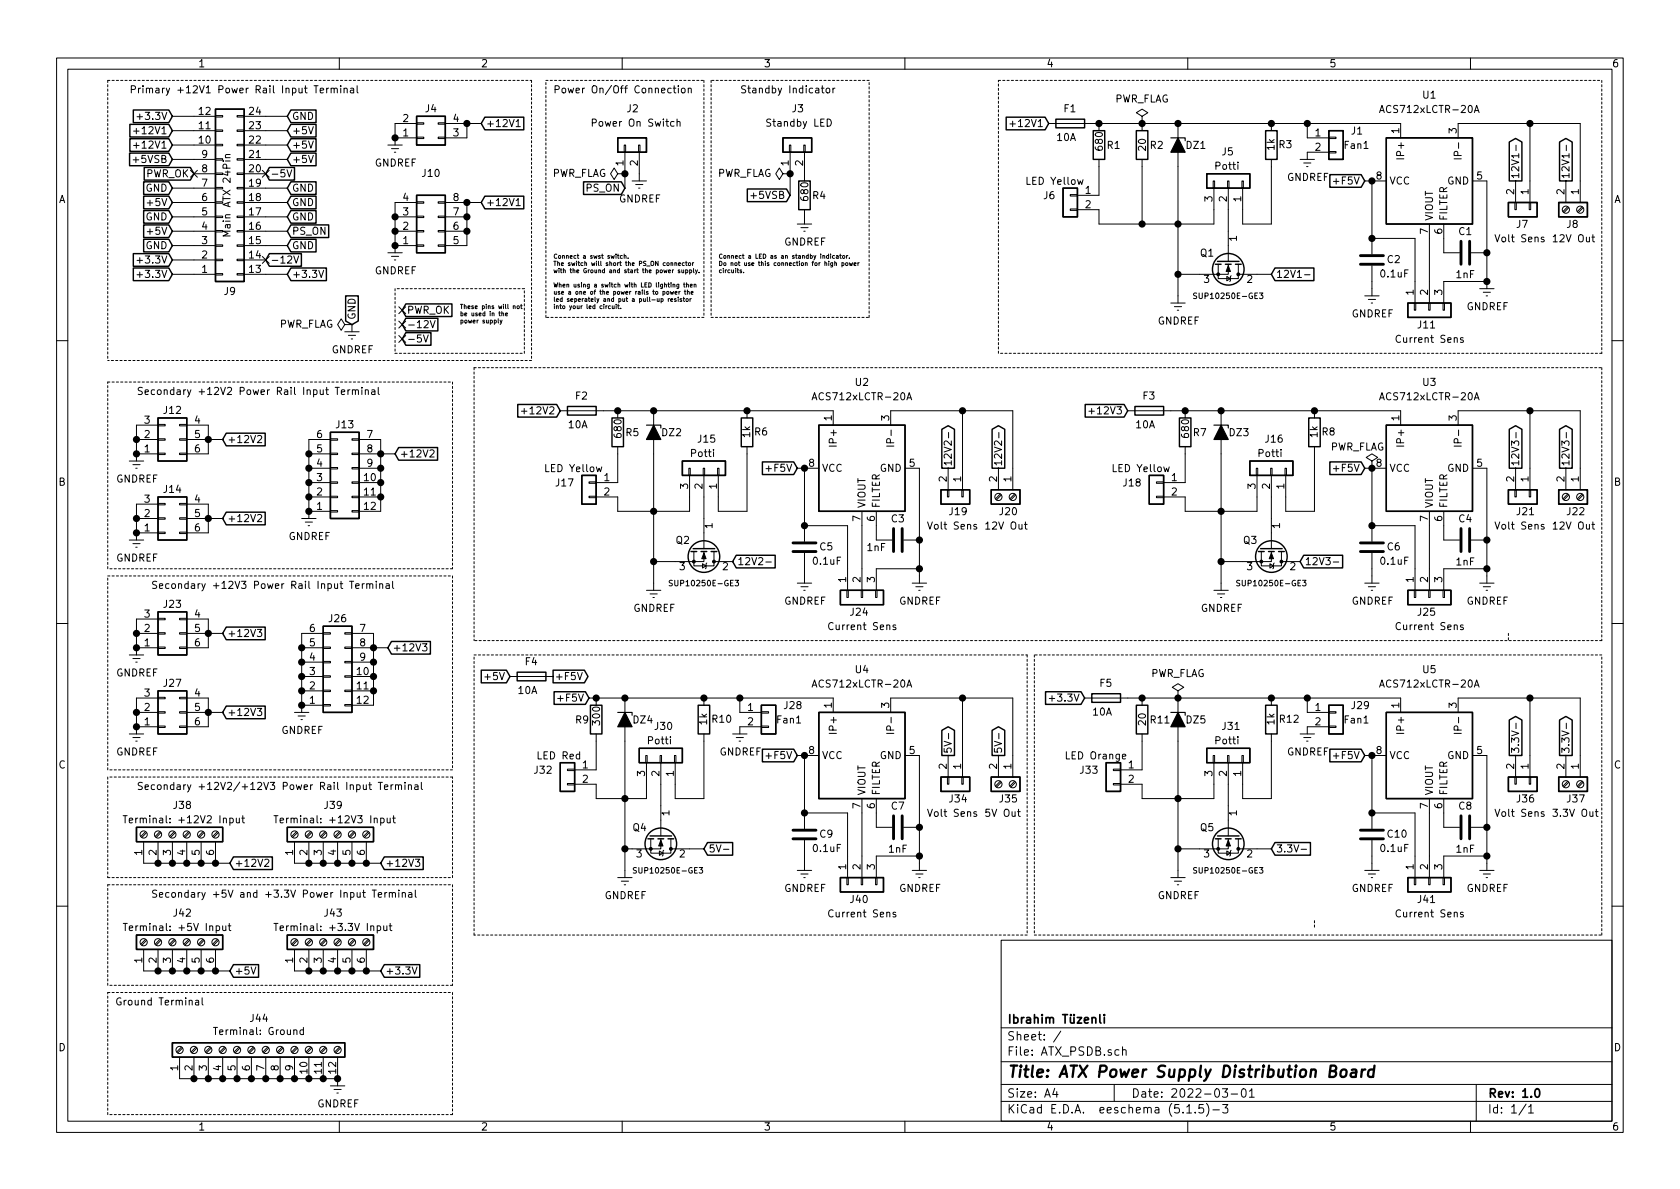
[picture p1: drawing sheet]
<svg xmlns="http://www.w3.org/2000/svg" width="297mm" height="210mm" viewBox="0 0 297 210" stroke-linecap="round" stroke-linejoin="round" font-family="sans-serif">
<defs><g id="words">
<text font-size="2.8" x="178" y="190.5">Title: ATX Power Supply Distribution Board</text>
<g font-size="2.1">
<text x="178" y="184">Sheet: /</text>
<text x="178" y="181">Ibrahim Tüzenli</text>
<text x="178" y="186.7">File: ATX_PSDB.sch</text>
<text x="178" y="196.9">KiCad E.D.A. eeschema (5.1.5)-3</text>
<text x="178" y="194.1">Size: A4</text>
<text x="200" y="194.1">Date: 2022-03-01</text>
<text x="263" y="194.1">Rev: 1.0</text>
<text x="263" y="196.9">Id: 1/1</text>
</g>
<g font-size="1.8">
<text x="35" y="11.9">1</text>
<text x="85" y="11.9">2</text>
<text x="135" y="11.9">3</text>
<text x="185" y="11.9">4</text>
<text x="235" y="11.9">5</text>
<text x="285" y="11.9">6</text>
<text x="22.9" y="16.5">Primary +12V1 Power Rail Input Terminal</text>
<text x="97.8" y="16.5">Power On/Off Connection</text>
<text x="130.8" y="16.5">Standby Indicator</text>
<text x="251.6" y="17.4">U1</text>
<text x="24.5" y="23.7">+12V1</text>
<text x="25" y="21.2">+3.3V</text>
<text x="35.2" y="22.9">11</text>
<text x="35.2" y="20.3">12</text>
<text x="44.1" y="22.9">23</text>
<text x="44.1" y="20.3">24</text>
<text x="51.6" y="23.7">+5V</text>
<text x="51.6" y="21.2">GND</text>
<text x="71.3" y="21.6">2</text>
<text x="75.2" y="19.9">J4</text>
<text x="80.2" y="21.6">4</text>
<text x="85.9" y="22.5">+12V1</text>
<text x="105.3" y="22.4">Power On Switch</text>
<text x="110.9" y="19.9">J2</text>
<text x="135.8" y="22.4">Standby LED</text>
<text x="140.1" y="19.9">J3</text>
<text x="179.5" y="22.5">+12V1</text>
<text x="188.2" y="19.9">F1</text>
<text x="197" y="18.1">PWR_FLAG</text>
<text x="239" y="23.8">J1</text>
<text x="244.6" y="20">ACS712xLCTR-20A</text>
<text x="247.4" y="23.6" transform="rotate(-90 247.4 23.6)">1</text>
<text x="257.6" y="23.6" transform="rotate(-90 257.6 23.6)">3</text>
<text x="24" y="28.8">+5VSB</text>
<text x="24.5" y="26.3">+12V1</text>
<text x="35.2" y="25.4">10</text>
<text x="35.7" y="27.9">9</text>
<text x="44.1" y="27.9">21</text>
<text x="44.1" y="25.4">22</text>
<text x="51.6" y="28.8">+5V</text>
<text x="51.6" y="26.3">+5V</text>
<text x="66.2" y="29.5">GNDREF</text>
<text x="71.3" y="24.1">1</text>
<text x="80.2" y="24.1">3</text>
<text x="110.2" y="29.3" transform="rotate(-90 110.2 29.3)">1</text>
<text x="112.8" y="29.3" transform="rotate(-90 112.8 29.3)">2</text>
<text x="139.4" y="29.3" transform="rotate(-90 139.4 29.3)">1</text>
<text x="142" y="29.3" transform="rotate(-90 142 29.3)">2</text>
<text x="186.9" y="24.9">10A</text>
<text x="195" y="26.5" transform="rotate(-90 195 26.5)">680</text>
<text x="195.8" y="26.3">R1</text>
<text x="202.6" y="26.6" transform="rotate(-90 202.6 26.6)">20</text>
<text x="203.4" y="26.3">R2</text>
<text x="209.8" y="26.3">DZ1</text>
<text x="216.1" y="27.5">J5</text>
<text x="225.3" y="26.5" transform="rotate(-90 225.3 26.5)">1k</text>
<text x="226.2" y="26.2">R3</text>
<text x="232.6" y="24.1">1</text>
<text x="232.6" y="26.7">2</text>
<text x="237.8" y="26.3">Fan1</text>
<text x="248.3" y="27.6" transform="rotate(-90 248.3 27.6)">IP+</text>
<text x="258.4" y="27.1" transform="rotate(-90 258.4 27.1)">IP-</text>
<text x="10.4" y="35.9">A</text>
<text x="25.7" y="31.4">PWR_OK</text>
<text x="25.8" y="33.9">GND</text>
<text x="35.7" y="35.6">6</text>
<text x="35.7" y="33">7</text>
<text x="35.7" y="30.5">8</text>
<text x="44.1" y="35.6">18</text>
<text x="44.1" y="33">19</text>
<text x="44.1" y="30.5">20</text>
<text x="47.8" y="31.4">-5V</text>
<text x="51.6" y="33.9">GND</text>
<text x="71.3" y="35.6">4</text>
<text x="74.7" y="31.3">J10</text>
<text x="80.2" y="35.6">8</text>
<text x="97.5" y="31.3">PWR_FLAG</text>
<text x="103.7" y="33.9">PS_ON</text>
<text x="109.4" y="35.8">GNDREF</text>
<text x="126.7" y="31.3">PWR_FLAG</text>
<text x="133.2" y="35.2">+5VSB</text>
<text x="142.9" y="35.4" transform="rotate(-90 142.9 35.4)">680</text>
<text x="143.7" y="35.2">R4</text>
<text x="181.7" y="32.7">LED Yellow</text>
<text x="184.6" y="35.2">J6</text>
<text x="191.9" y="34.3">1</text>
<text x="214.4" y="35.7" transform="rotate(-90 214.4 35.7)">3</text>
<text x="215" y="30">Potti</text>
<text x="216.9" y="35.7" transform="rotate(-90 216.9 35.7)">2</text>
<text x="219.5" y="35.7" transform="rotate(-90 219.5 35.7)">1</text>
<text x="227.5" y="32">GNDREF</text>
<text x="236.2" y="32.6">+F5V</text>
<text x="243.4" y="31.7">8</text>
<text x="245.6" y="32.6">VCC</text>
<text x="255.9" y="32.6">GND</text>
<text x="261.1" y="31.7">5</text>
<text x="267.7" y="34.4" transform="rotate(-90 267.7 34.4)">2</text>
<text x="268.6" y="31.7" transform="rotate(-90 268.6 31.7)">12V1-</text>
<text x="270.3" y="34.4" transform="rotate(-90 270.3 34.4)">1</text>
<text x="276.6" y="34.4" transform="rotate(-90 276.6 34.4)">2</text>
<text x="277.5" y="31.7" transform="rotate(-90 277.5 31.7)">12V1-</text>
<text x="279.1" y="34.4" transform="rotate(-90 279.1 34.4)">1</text>
<text x="285.4" y="35.9">A</text>
<text x="25.8" y="39">GND</text>
<text x="26.5" y="41.5">+5V</text>
<text x="26.5" y="36.4">+5V</text>
<text x="35.7" y="40.6">4</text>
<text x="35.7" y="38.1">5</text>
<text x="40.8" y="41.2" transform="rotate(-90 40.8 41.2)">Main ATX 24Pin</text>
<text x="44.1" y="40.6">16</text>
<text x="44.1" y="38.1">17</text>
<text x="51.6" y="39">GND</text>
<text x="51.6" y="36.4">GND</text>
<text x="51.6" y="41.5">PS_ON</text>
<text x="71.3" y="40.6">2</text>
<text x="71.3" y="38.1">3</text>
<text x="80.2" y="40.6">6</text>
<text x="80.2" y="38.1">7</text>
<text x="85.9" y="36.4">+12V1</text>
<text x="191.9" y="36.8">2</text>
<text x="252.5" y="41.4" transform="rotate(-90 252.5 41.4)">7</text>
<text x="253.4" y="39.1" transform="rotate(-90 253.4 39.1)">VIOUT</text>
<text x="255" y="41.4" transform="rotate(-90 255 41.4)">6</text>
<text x="255.9" y="39.1" transform="rotate(-90 255.9 39.1)">FILTER</text>
<text x="258" y="41.6">C1</text>
<text x="268.2" y="40.3">J7</text>
<text x="277.1" y="40.3">J8</text>
<text x="25" y="46.6">+3.3V</text>
<text x="25.8" y="44.1">GND</text>
<text x="35.7" y="45.7">2</text>
<text x="35.7" y="43.2">3</text>
<text x="44.1" y="45.7">14</text>
<text x="44.1" y="43.2">15</text>
<text x="47.8" y="46.6">-12V</text>
<text x="51.6" y="44.1">GND</text>
<text x="71.3" y="43.2">1</text>
<text x="80.2" y="43.2">5</text>
<text x="138.6" y="43.4">GNDREF</text>
<text x="212.3" y="45.4">Q1</text>
<text x="218.7" y="42.6" transform="rotate(-90 218.7 42.6)">1</text>
<text x="245.3" y="46.5">C2</text>
<text x="264.7" y="42.8">Volt Sens</text>
<text x="274.9" y="42.8">12V Out</text>
<text x="25" y="49.1">+3.3V</text>
<text x="35.7" y="48.3">1</text>
<text x="39.7" y="52.2">J9</text>
<text x="44.1" y="48.3">13</text>
<text x="51.6" y="49.1">+3.3V</text>
<text x="66.2" y="48.5">GNDREF</text>
<text x="212.9" y="50">3</text>
<text x="220.5" y="50">2</text>
<text x="225.6" y="49.1">12V1-</text>
<text x="244.2" y="49.1">0.1uF</text>
<text x="249.9" y="52.2" transform="rotate(-90 249.9 52.2)">1</text>
<text x="252.5" y="52.2" transform="rotate(-90 252.5 52.2)">2</text>
<text x="255" y="52.2" transform="rotate(-90 255 52.2)">3</text>
<text x="257.5" y="49.2">1nF</text>
<text x="49.3" y="58">PWR_FLAG</text>
<text x="62.9" y="56.6" transform="rotate(-90 62.9 56.6)">GND</text>
<text x="71.9" y="58">-12V</text>
<text x="71.9" y="55.5">PWR_OK</text>
<text x="204.7" y="57.4">GNDREF</text>
<text x="239" y="56.1">GNDREF</text>
<text x="250.7" y="58.1">J11</text>
<text x="259.3" y="54.9">GNDREF</text>
<text x="58.6" y="62.5">GNDREF</text>
<text x="71.9" y="60.6">-5V</text>
<text x="247.3" y="60.6">Current Sens</text>
<text x="24.1" y="69.8">Secondary +12V2 Power Rail Input Terminal</text>
<text x="101.8" y="70.7">F2</text>
<text x="144.3" y="70.8">ACS712xLCTR-20A</text>
<text x="151.3" y="68.2">U2</text>
<text x="202.1" y="70.7">F3</text>
<text x="244.6" y="70.8">ACS712xLCTR-20A</text>
<text x="251.6" y="68.2">U3</text>
<text x="25.6" y="77.5">2</text>
<text x="25.6" y="74.9">3</text>
<text x="29" y="73.2">J12</text>
<text x="34.4" y="74.9">4</text>
<text x="34.4" y="77.5">5</text>
<text x="56" y="77.5">6</text>
<text x="59.5" y="75.7">J13</text>
<text x="64.9" y="77.5">7</text>
<text x="93.1" y="73.3">+12V2</text>
<text x="100.5" y="75.7">10A</text>
<text x="109.9" y="77.3" transform="rotate(-90 109.9 77.3)">680</text>
<text x="110.7" y="77.1">R5</text>
<text x="117.1" y="77.1">DZ2</text>
<text x="132.6" y="77.3" transform="rotate(-90 132.6 77.3)">1k</text>
<text x="133.5" y="77">R6</text>
<text x="147.1" y="74.4" transform="rotate(-90 147.1 74.4)">1</text>
<text x="157.2" y="74.4" transform="rotate(-90 157.2 74.4)">3</text>
<text x="158.1" y="77.9" transform="rotate(-90 158.1 77.9)">IP-</text>
<text x="193.4" y="73.3">+12V3</text>
<text x="200.9" y="75.7">10A</text>
<text x="210.2" y="77.3" transform="rotate(-90 210.2 77.3)">680</text>
<text x="211" y="77.1">R7</text>
<text x="217.4" y="77.1">DZ3</text>
<text x="233" y="77.3" transform="rotate(-90 233 77.3)">1k</text>
<text x="233.8" y="77">R8</text>
<text x="247.4" y="74.4" transform="rotate(-90 247.4 74.4)">1</text>
<text x="257.6" y="74.4" transform="rotate(-90 257.6 74.4)">3</text>
<text x="258.4" y="77.9" transform="rotate(-90 258.4 77.9)">IP-</text>
<text x="25.6" y="80">1</text>
<text x="34.4" y="80">6</text>
<text x="40.2" y="78.4">+12V2</text>
<text x="56" y="82.5">4</text>
<text x="56" y="80">5</text>
<text x="64.9" y="80">8</text>
<text x="64.9" y="82.5">9</text>
<text x="70.6" y="80.9">+12V2</text>
<text x="96.6" y="83.5">LED Yellow</text>
<text x="122.3" y="80.8">Potti</text>
<text x="123.5" y="78.3">J15</text>
<text x="135.9" y="83.4">+F5V</text>
<text x="143" y="82.5">8</text>
<text x="145.3" y="83.4">VCC</text>
<text x="148" y="78.4" transform="rotate(-90 148 78.4)">IP+</text>
<text x="155.6" y="83.4">GND</text>
<text x="160.8" y="82.5">5</text>
<text x="168.3" y="82.5" transform="rotate(-90 168.3 82.5)">12V2-</text>
<text x="177.2" y="82.5" transform="rotate(-90 177.2 82.5)">12V2-</text>
<text x="196.9" y="83.5">LED Yellow</text>
<text x="222.6" y="80.8">Potti</text>
<text x="223.8" y="78.3">J16</text>
<text x="235.1" y="79.7">PWR_FLAG</text>
<text x="236.2" y="83.4">+F5V</text>
<text x="243.4" y="82.5">8</text>
<text x="245.6" y="83.4">VCC</text>
<text x="248.3" y="78.4" transform="rotate(-90 248.3 78.4)">IP+</text>
<text x="255.9" y="83.4">GND</text>
<text x="261.1" y="82.5">5</text>
<text x="268.6" y="82.5" transform="rotate(-90 268.6 82.5)">12V3-</text>
<text x="277.5" y="82.5" transform="rotate(-90 277.5 82.5)">12V3-</text>
<text x="10.4" y="85.9">B</text>
<text x="20.5" y="85.3">GNDREF</text>
<text x="25.6" y="88.9">3</text>
<text x="29" y="87.2">J14</text>
<text x="34.4" y="88.9">4</text>
<text x="56" y="87.6">2</text>
<text x="56" y="85.1">3</text>
<text x="64.4" y="85.1">10</text>
<text x="64.4" y="87.6">11</text>
<text x="98.3" y="86">J17</text>
<text x="106.8" y="85.1">1</text>
<text x="106.8" y="87.6">2</text>
<text x="121.7" y="86.5" transform="rotate(-90 121.7 86.5)">3</text>
<text x="124.2" y="86.5" transform="rotate(-90 124.2 86.5)">2</text>
<text x="126.7" y="86.5" transform="rotate(-90 126.7 86.5)">1</text>
<text x="153" y="89.9" transform="rotate(-90 153 89.9)">VIOUT</text>
<text x="155.6" y="89.9" transform="rotate(-90 155.6 89.9)">FILTER</text>
<text x="167.4" y="85.2" transform="rotate(-90 167.4 85.2)">2</text>
<text x="169.9" y="85.2" transform="rotate(-90 169.9 85.2)">1</text>
<text x="176.3" y="85.2" transform="rotate(-90 176.3 85.2)">2</text>
<text x="178.8" y="85.2" transform="rotate(-90 178.8 85.2)">1</text>
<text x="198.7" y="86">J18</text>
<text x="207.2" y="85.1">1</text>
<text x="207.2" y="87.6">2</text>
<text x="222" y="86.5" transform="rotate(-90 222 86.5)">3</text>
<text x="224.5" y="86.5" transform="rotate(-90 224.5 86.5)">2</text>
<text x="227.1" y="86.5" transform="rotate(-90 227.1 86.5)">1</text>
<text x="253.4" y="89.9" transform="rotate(-90 253.4 89.9)">VIOUT</text>
<text x="255.9" y="89.9" transform="rotate(-90 255.9 89.9)">FILTER</text>
<text x="267.7" y="85.2" transform="rotate(-90 267.7 85.2)">2</text>
<text x="270.3" y="85.2" transform="rotate(-90 270.3 85.2)">1</text>
<text x="276.6" y="85.2" transform="rotate(-90 276.6 85.2)">2</text>
<text x="279.1" y="85.2" transform="rotate(-90 279.1 85.2)">1</text>
<text x="285.4" y="85.9">B</text>
<text x="25.6" y="94">1</text>
<text x="25.6" y="91.4">2</text>
<text x="34.4" y="91.4">5</text>
<text x="34.4" y="94">6</text>
<text x="40.2" y="92.3">+12V2</text>
<text x="51" y="95.5">GNDREF</text>
<text x="56" y="90.2">1</text>
<text x="64.4" y="90.2">12</text>
<text x="126" y="93.4" transform="rotate(-90 126 93.4)">1</text>
<text x="152.1" y="92.2" transform="rotate(-90 152.1 92.2)">7</text>
<text x="154.7" y="92.2" transform="rotate(-90 154.7 92.2)">6</text>
<text x="157.6" y="92.4">C3</text>
<text x="164.4" y="93.6">Volt Sens</text>
<text x="167.9" y="91.1">J19</text>
<text x="174.6" y="93.6">12V Out</text>
<text x="176.8" y="91.1">J20</text>
<text x="226.3" y="93.4" transform="rotate(-90 226.3 93.4)">1</text>
<text x="252.5" y="92.2" transform="rotate(-90 252.5 92.2)">7</text>
<text x="255" y="92.2" transform="rotate(-90 255 92.2)">6</text>
<text x="258" y="92.4">C4</text>
<text x="264.7" y="93.6">Volt Sens</text>
<text x="268.2" y="91.1">J21</text>
<text x="274.9" y="93.6">12V Out</text>
<text x="277.1" y="91.1">J22</text>
<text x="20.5" y="99.3">GNDREF</text>
<text x="119.6" y="96.2">Q2</text>
<text x="120.2" y="100.8">3</text>
<text x="127.8" y="100.8">2</text>
<text x="130.3" y="99.9">12V2-</text>
<text x="143.9" y="99.9">0.1uF</text>
<text x="145" y="97.3">C5</text>
<text x="153.4" y="97.5">1nF</text>
<text x="219.9" y="96.2">Q3</text>
<text x="220.5" y="100.8">3</text>
<text x="228.1" y="100.8">2</text>
<text x="230.7" y="99.9">12V3-</text>
<text x="244.2" y="99.9">0.1uF</text>
<text x="245.3" y="97.3">C6</text>
<text x="257.5" y="100">1nF</text>
<text x="26.7" y="104.1">Secondary +12V3 Power Rail Input Terminal</text>
<text x="29" y="107.5">J23</text>
<text x="138.6" y="106.9">GNDREF</text>
<text x="149.6" y="103" transform="rotate(-90 149.6 103)">1</text>
<text x="152.1" y="103" transform="rotate(-90 152.1 103)">2</text>
<text x="154.7" y="103" transform="rotate(-90 154.7 103)">3</text>
<text x="159" y="106.9">GNDREF</text>
<text x="239" y="106.9">GNDREF</text>
<text x="249.9" y="103" transform="rotate(-90 249.9 103)">1</text>
<text x="252.5" y="103" transform="rotate(-90 252.5 103)">2</text>
<text x="255" y="103" transform="rotate(-90 255 103)">3</text>
<text x="259.3" y="106.9">GNDREF</text>
<text x="25.6" y="111.8">2</text>
<text x="25.6" y="109.2">3</text>
<text x="34.4" y="109.2">4</text>
<text x="34.4" y="111.8">5</text>
<text x="40.2" y="112.6">+12V3</text>
<text x="54.8" y="111.8">6</text>
<text x="58.2" y="110">J26</text>
<text x="63.7" y="111.8">7</text>
<text x="112" y="108.2">GNDREF</text>
<text x="146.9" y="111.4">Current Sens</text>
<text x="150.4" y="108.9">J24</text>
<text x="212.3" y="108.2">GNDREF</text>
<text x="247.3" y="111.4">Current Sens</text>
<text x="250.7" y="108.9">J25</text>
<text x="20.5" y="119.6">GNDREF</text>
<text x="25.6" y="114.3">1</text>
<text x="34.4" y="114.3">6</text>
<text x="54.8" y="119.4">3</text>
<text x="54.8" y="116.8">4</text>
<text x="54.8" y="114.3">5</text>
<text x="63.2" y="119.4">10</text>
<text x="63.7" y="114.3">8</text>
<text x="63.7" y="116.8">9</text>
<text x="69.4" y="115.2">+12V3</text>
<text x="92.9" y="117.6">F4</text>
<text x="151.3" y="119">U4</text>
<text x="203.3" y="119.7">PWR_FLAG</text>
<text x="251.6" y="119">U5</text>
<text x="25.6" y="125.7">2</text>
<text x="25.6" y="123.2">3</text>
<text x="29" y="121.5">J27</text>
<text x="34.4" y="123.2">4</text>
<text x="34.4" y="125.7">5</text>
<text x="54.8" y="124.5">1</text>
<text x="54.8" y="121.9">2</text>
<text x="63.2" y="121.9">11</text>
<text x="63.2" y="124.5">12</text>
<text x="86.2" y="120.3">+5V</text>
<text x="91.6" y="122.7">10A</text>
<text x="98" y="120.3">+F5V</text>
<text x="99.1" y="124.1">+F5V</text>
<text x="132.2" y="125.7">1</text>
<text x="138.7" y="125.4">J28</text>
<text x="144.3" y="121.6">ACS712xLCTR-20A</text>
<text x="147.1" y="125.2" transform="rotate(-90 147.1 125.2)">1</text>
<text x="157.2" y="125.2" transform="rotate(-90 157.2 125.2)">3</text>
<text x="186.3" y="124.1">+3.3V</text>
<text x="194.5" y="121.5">F5</text>
<text x="232.6" y="125.7">1</text>
<text x="239" y="125.4">J29</text>
<text x="244.6" y="121.6">ACS712xLCTR-20A</text>
<text x="247.4" y="125.2" transform="rotate(-90 247.4 125.2)">1</text>
<text x="257.6" y="125.2" transform="rotate(-90 257.6 125.2)">3</text>
<text x="25.6" y="128.3">1</text>
<text x="34.4" y="128.3">6</text>
<text x="40.2" y="126.6">+12V3</text>
<text x="49.7" y="129.8">GNDREF</text>
<text x="101.8" y="127.9">R9</text>
<text x="106.1" y="128.1" transform="rotate(-90 106.1 128.1)">300</text>
<text x="112" y="127.9">DZ4</text>
<text x="114.7" y="131.6">Potti</text>
<text x="115.8" y="129.1">J30</text>
<text x="125" y="128.1" transform="rotate(-90 125 128.1)">1k</text>
<text x="126" y="127.8">R10</text>
<text x="132.2" y="128.3">2</text>
<text x="137.5" y="127.9">Fan1</text>
<text x="148" y="129.2" transform="rotate(-90 148 129.2)">IP+</text>
<text x="158.1" y="128.7" transform="rotate(-90 158.1 128.7)">IP-</text>
<text x="193.2" y="126.5">10A</text>
<text x="202.6" y="128.2" transform="rotate(-90 202.6 128.2)">20</text>
<text x="203.5" y="127.9">R11</text>
<text x="209.8" y="127.9">DZ5</text>
<text x="215" y="131.6">Potti</text>
<text x="216.2" y="129.1">J31</text>
<text x="225.3" y="128.1" transform="rotate(-90 225.3 128.1)">1k</text>
<text x="226.3" y="127.8">R12</text>
<text x="232.6" y="128.3">2</text>
<text x="237.8" y="127.9">Fan1</text>
<text x="248.3" y="129.2" transform="rotate(-90 248.3 129.2)">IP+</text>
<text x="258.4" y="128.7" transform="rotate(-90 258.4 128.7)">IP-</text>
<text x="10.4" y="135.9">C</text>
<text x="20.5" y="133.6">GNDREF</text>
<text x="94.5" y="136.8">J32</text>
<text x="95.1" y="134.3">LED Red</text>
<text x="103" y="135.9">1</text>
<text x="114" y="137.3" transform="rotate(-90 114 137.3)">3</text>
<text x="116.6" y="137.3" transform="rotate(-90 116.6 137.3)">2</text>
<text x="119.1" y="137.3" transform="rotate(-90 119.1 137.3)">1</text>
<text x="127.2" y="133.6">GNDREF</text>
<text x="135.9" y="134.2">+F5V</text>
<text x="143" y="133.3">8</text>
<text x="145.3" y="134.2">VCC</text>
<text x="155.6" y="134.2">GND</text>
<text x="160.8" y="133.3">5</text>
<text x="167.4" y="136" transform="rotate(-90 167.4 136)">2</text>
<text x="168.3" y="133.3" transform="rotate(-90 168.3 133.3)">5V-</text>
<text x="169.9" y="136" transform="rotate(-90 169.9 136)">1</text>
<text x="176.3" y="136" transform="rotate(-90 176.3 136)">2</text>
<text x="177.2" y="133.3" transform="rotate(-90 177.2 133.3)">5V-</text>
<text x="178.8" y="136" transform="rotate(-90 178.8 136)">1</text>
<text x="188.7" y="134.3">LED Orange</text>
<text x="191.1" y="136.8">J33</text>
<text x="199.5" y="135.9">1</text>
<text x="214.4" y="137.3" transform="rotate(-90 214.4 137.3)">3</text>
<text x="216.9" y="137.3" transform="rotate(-90 216.9 137.3)">2</text>
<text x="219.5" y="137.3" transform="rotate(-90 219.5 137.3)">1</text>
<text x="227.5" y="133.6">GNDREF</text>
<text x="236.2" y="134.2">+F5V</text>
<text x="243.4" y="133.3">8</text>
<text x="245.6" y="134.2">VCC</text>
<text x="255.9" y="134.2">GND</text>
<text x="261.1" y="133.3">5</text>
<text x="267.7" y="136" transform="rotate(-90 267.7 136)">2</text>
<text x="268.6" y="133.3" transform="rotate(-90 268.6 133.3)">3.3V-</text>
<text x="270.3" y="136" transform="rotate(-90 270.3 136)">1</text>
<text x="276.6" y="136" transform="rotate(-90 276.6 136)">2</text>
<text x="277.5" y="133.3" transform="rotate(-90 277.5 133.3)">3.3V-</text>
<text x="279.1" y="136" transform="rotate(-90 279.1 136)">1</text>
<text x="285.4" y="135.9">C</text>
<text x="24.1" y="139.7">Secondary +12V2/+12V3 Power Rail Input Terminal</text>
<text x="30.8" y="143">J38</text>
<text x="57.4" y="143">J39</text>
<text x="103" y="138.4">2</text>
<text x="152.1" y="143" transform="rotate(-90 152.1 143)">7</text>
<text x="153" y="140.7" transform="rotate(-90 153 140.7)">VIOUT</text>
<text x="154.7" y="143" transform="rotate(-90 154.7 143)">6</text>
<text x="155.6" y="140.7" transform="rotate(-90 155.6 140.7)">FILTER</text>
<text x="157.6" y="143.2">C7</text>
<text x="167.9" y="141.9">J34</text>
<text x="176.8" y="141.9">J35</text>
<text x="199.5" y="138.4">2</text>
<text x="252.5" y="143" transform="rotate(-90 252.5 143)">7</text>
<text x="253.4" y="140.7" transform="rotate(-90 253.4 140.7)">VIOUT</text>
<text x="255" y="143" transform="rotate(-90 255 143)">6</text>
<text x="255.9" y="140.7" transform="rotate(-90 255.9 140.7)">FILTER</text>
<text x="258" y="143.2">C8</text>
<text x="268.2" y="141.9">J36</text>
<text x="277.1" y="141.9">J37</text>
<text x="23.3" y="145.6">Terminal: +12V2 Input</text>
<text x="50" y="145.6">Terminal: +12V3 Input</text>
<text x="111.9" y="147">Q4</text>
<text x="118.4" y="144.2" transform="rotate(-90 118.4 144.2)">1</text>
<text x="145" y="148.1">C9</text>
<text x="164.4" y="144.4">Volt Sens</text>
<text x="174.4" y="144.4">5V Out</text>
<text x="212.3" y="147">Q5</text>
<text x="218.7" y="144.2" transform="rotate(-90 218.7 144.2)">1</text>
<text x="245.4" y="148.1">C10</text>
<text x="264.7" y="144.4">Volt Sens</text>
<text x="275" y="144.4">3.3V Out</text>
<text x="25.1" y="151.2" transform="rotate(-90 25.1 151.2)">1</text>
<text x="27.7" y="151.2" transform="rotate(-90 27.7 151.2)">2</text>
<text x="30.2" y="151.2" transform="rotate(-90 30.2 151.2)">3</text>
<text x="32.8" y="151.2" transform="rotate(-90 32.8 151.2)">4</text>
<text x="35.3" y="151.2" transform="rotate(-90 35.3 151.2)">5</text>
<text x="37.8" y="151.2" transform="rotate(-90 37.8 151.2)">6</text>
<text x="41.4" y="153.3">+12V2</text>
<text x="51.8" y="151.2" transform="rotate(-90 51.8 151.2)">1</text>
<text x="54.4" y="151.2" transform="rotate(-90 54.4 151.2)">2</text>
<text x="56.9" y="151.2" transform="rotate(-90 56.9 151.2)">3</text>
<text x="59.4" y="151.2" transform="rotate(-90 59.4 151.2)">4</text>
<text x="62" y="151.2" transform="rotate(-90 62 151.2)">5</text>
<text x="64.5" y="151.2" transform="rotate(-90 64.5 151.2)">6</text>
<text x="68.1" y="153.3">+12V3</text>
<text x="112.5" y="151.6">3</text>
<text x="120.2" y="151.6">2</text>
<text x="125.2" y="150.7">5V-</text>
<text x="143.9" y="150.7">0.1uF</text>
<text x="149.6" y="153.8" transform="rotate(-90 149.6 153.8)">1</text>
<text x="152.1" y="153.8" transform="rotate(-90 152.1 153.8)">2</text>
<text x="154.7" y="153.8" transform="rotate(-90 154.7 153.8)">3</text>
<text x="157.2" y="150.8">1nF</text>
<text x="212.9" y="151.6">3</text>
<text x="220.5" y="151.6">2</text>
<text x="225.6" y="150.7">3.3V-</text>
<text x="244.2" y="150.7">0.1uF</text>
<text x="249.9" y="153.8" transform="rotate(-90 249.9 153.8)">1</text>
<text x="252.5" y="153.8" transform="rotate(-90 252.5 153.8)">2</text>
<text x="255" y="153.8" transform="rotate(-90 255 153.8)">3</text>
<text x="257.5" y="150.8">1nF</text>
<text x="26.7" y="158.7">Secondary +5V and +3.3V Power Input Terminal</text>
<text x="106.9" y="159">GNDREF</text>
<text x="138.6" y="157.7">GNDREF</text>
<text x="150.4" y="159.7">J40</text>
<text x="159" y="157.7">GNDREF</text>
<text x="204.7" y="159">GNDREF</text>
<text x="239" y="157.7">GNDREF</text>
<text x="250.7" y="159.7">J41</text>
<text x="259.3" y="157.7">GNDREF</text>
<text x="23.1" y="164.6">Terminal: +5V Input</text>
<text x="30.8" y="162.1">J42</text>
<text x="49.9" y="164.6">Terminal: +3.3V Input</text>
<text x="57.4" y="162.1">J43</text>
<text x="146.9" y="162.2">Current Sens</text>
<text x="247.3" y="162.2">Current Sens</text>
<text x="25.1" y="170.3" transform="rotate(-90 25.1 170.3)">1</text>
<text x="27.7" y="170.3" transform="rotate(-90 27.7 170.3)">2</text>
<text x="30.2" y="170.3" transform="rotate(-90 30.2 170.3)">3</text>
<text x="32.8" y="170.3" transform="rotate(-90 32.8 170.3)">4</text>
<text x="35.3" y="170.3" transform="rotate(-90 35.3 170.3)">5</text>
<text x="37.8" y="170.3" transform="rotate(-90 37.8 170.3)">6</text>
<text x="41.4" y="172.3">+5V</text>
<text x="51.8" y="170.3" transform="rotate(-90 51.8 170.3)">1</text>
<text x="54.4" y="170.3" transform="rotate(-90 54.4 170.3)">2</text>
<text x="56.9" y="170.3" transform="rotate(-90 56.9 170.3)">3</text>
<text x="59.4" y="170.3" transform="rotate(-90 59.4 170.3)">4</text>
<text x="62" y="170.3" transform="rotate(-90 62 170.3)">5</text>
<text x="64.5" y="170.3" transform="rotate(-90 64.5 170.3)">6</text>
<text x="68.1" y="172.3">+3.3V</text>
<text x="20.3" y="177.8">Ground Terminal</text>
<text x="10.4" y="185.9">D</text>
<text x="38.4" y="183">Terminal: Ground</text>
<text x="44.3" y="180.7">J44</text>
<text x="285.4" y="185.9">D</text>
<text x="31.5" y="189.3" transform="rotate(-90 31.5 189.3)">1</text>
<text x="34" y="189.3" transform="rotate(-90 34 189.3)">2</text>
<text x="36.6" y="189.3" transform="rotate(-90 36.6 189.3)">3</text>
<text x="39.1" y="189.3" transform="rotate(-90 39.1 189.3)">4</text>
<text x="41.7" y="189.3" transform="rotate(-90 41.7 189.3)">5</text>
<text x="44.2" y="189.3" transform="rotate(-90 44.2 189.3)">6</text>
<text x="46.7" y="189.3" transform="rotate(-90 46.7 189.3)">7</text>
<text x="49.3" y="189.3" transform="rotate(-90 49.3 189.3)">8</text>
<text x="51.8" y="189.3" transform="rotate(-90 51.8 189.3)">9</text>
<text x="54.4" y="189.8" transform="rotate(-90 54.4 189.8)">10</text>
<text x="56.9" y="189.8" transform="rotate(-90 56.9 189.8)">11</text>
<text x="59.4" y="189.8" transform="rotate(-90 59.4 189.8)">12</text>
<text x="56.1" y="195.8">GNDREF</text>
<text x="35" y="199.9">1</text>
<text x="85" y="199.9">2</text>
<text x="135" y="199.9">3</text>
<text x="185" y="199.9">4</text>
<text x="235" y="199.9">5</text>
<text x="285" y="199.9">6</text>
</g>
<g font-size="1.4">
<text x="211.8" y="52.9">SUP10250E-GE3</text>
<text x="119" y="103.7">SUP10250E-GE3</text>
<text x="219.4" y="103.7">SUP10250E-GE3</text>
<text x="112.7" y="154.5">SUP10250E-GE3</text>
<text x="211.8" y="154.5">SUP10250E-GE3</text>
</g>
<g font-size="1.1">
<text x="97.8" y="45.7">Connect a swst switch.</text>
<text x="97.8" y="47">The switch will short the PS_ON connector</text>
<text x="127" y="45.7">Connect a LED as an standby indicator.</text>
<text x="127" y="47">Do not use this connection for high power</text>
<text x="97.8" y="48.3">with the Ground and start the power supply.</text>
<text x="97.8" y="50.8">When using a switch with LED lighting then</text>
<text x="97.8" y="52.1">use a one of the power rails to power the</text>
<text x="97.8" y="53.4">led seperately and put a pull-up resistor</text>
<text x="127" y="48.3">circuits.</text>
<text x="81.3" y="54.6">These pins will not</text>
<text x="81.3" y="55.9">be used in the</text>
<text x="81.3" y="57.2">power supply</text>
<text x="97.8" y="54.6">into your led circuit.</text>
</g>
</g></defs>
<g fill="none" stroke="#000" stroke-width=".18">
<path d="M10 10.3h277v189.9h-277zM12 12.2h273v186.1h-273zM55.5 15.2h.7M56.6 16l.6-.1-.1-.3h-.3l-.2 .2 .1 .6h.4M57.8 15.6v.8M58.1 15.6l-.3 .2M58.5 15.7l.2-.1h.3l.1 .8M58.5 15.6v.8M59.1 15.8l.2-.2h.3v.8M60 10.3v1.9M60.2 15.2v.1M60.2 15.6v.8"/>
<path d="M60.8 15.7l.2-.1h.3l.1 .8M60.8 15.6v.8M62 15.6h.5v.8M62.5 15.9h-.4l-.2 .2 .2 .3h.4M63.1 15.2v1.1l.2 .1M110 10.3v1.9M118.7 15.6h-.4l-.2 .2 .1 .6h.5M119 15.6h.5M119.2 15.2v1.1l.3 .1M119.9 15.2v.1M119.9 15.6v.8M120.5 15.7l.2-.1 .4 .1v.5l-.1 .2h-.3l-.2-.1z"/>
<path d="M121.7 15.7l.2-.1h.3v.8M121.7 15.6v.8M145.2 15.6h.5M145.4 15.2v1.1l.3 .1M146.2 15.6h.3l.2 .1-.1 .7h-.3l-.3-.2zM147.3 15.6v.8M147.6 15.6l-.3 .2M160 10.3v1.9M210 10.3v1.9M243.9 19.9l.4-1.3 .5 1.3M260 10.3v1.9M260.7 19.9l.4-1.3 .4 1.3"/>
<path d="M260.8 19.6h.6M23.6 25.7h1M23.6 23.2h1M24.2 20.6h1M30.5 28.2h7.6M30.5 33.3h7.6M30.5 25.6h7.6M30.5 23.1h7.6M30.5 20.6h7.6M30.5 38.3h7.6M30.5 35.8h7.6M33.7 30.1l1.2 1.2"/>
<path d="M34.3 30.7h3.8M34.9 30.1l-1.2 1.2M38.1 30.6h1.3v.3h-1.3zM38.1 28.1h1.3v.2h-1.3zM38.1 25.5h1.3v.3h-1.3zM38.1 23h1.3v.2h-1.3zM38.1 20.4h1.3v.3h-1.3zM38.1 33.1h1.3v.3h-1.3zM38.1 38.2h1.3v.3h-1.3zM38.1 35.7h1.3v.2h-1.3zM39.9 27.9h.8M40.7 27.3l-.8 .1v.3l.1 .2"/>
<path d="M41.9 30.6h1.3v.3h-1.3zM41.9 28.1h1.3v.2h-1.3zM41.9 25.5h1.3v.3h-1.3zM41.9 23h1.3v.2h-1.3zM41.9 20.4h1.3v.3h-1.3zM41.9 33.1h1.3v.3h-1.3zM41.9 38.2h1.3v.3h-1.3zM41.9 35.7h1.3v.2h-1.3zM43.2 28.2h7.6M43.2 33.3h7.6M43.2 25.6h7.6M43.2 23.1h7.6"/>
<path d="M43.2 20.6h7.6M43.2 38.3h7.6M43.2 35.8h7.6M43.2 30.7h3.8M46.4 30.1l1.2 1.2M47.6 30.1l-1.2 1.2M50.7 30l.5 1.3 .4-1.3M54.6 22.4l.4 1.3 .4-1.3M54.6 27.5l.4 1.2 .4-1.2M54.6 24.9l.4 1.3 .4-1.3M68.6 25.6h2.5M69.2 26.3h1.3"/>
<path d="M69.7 26.9h.3M69.8 38.3h3.9M69.8 24.4h3.9M73.7 21.7h1.2v.3h-1.2zM73.7 24.3h1.2v.2h-1.2zM73.7 35.7h1.2v.2h-1.2zM73.7 38.2h1.2v.3h-1.2zM73.7 35.8h-3.9v8.9M73.7 21.8h-3.9v3.8M77.5 21.7h1.2v.3h-1.2zM77.5 24.3h1.2v.2h-1.2zM77.5 35.7h1.2v.2h-1.2z"/>
<path d="M77.5 38.2h1.2v.3h-1.2zM78.7 38.3h3.8M78.7 35.8h6.4M78.7 21.8h6.4M82.5 35.8v7.6h-3.8M82.5 21.8v2.6h-3.8M91.3 35.5l.3-.4v1.3M91.3 21.5l.3-.4v1.3M91.3 36.4h.7M91.3 22.4h.7M104.7 21.7l.7-.1v-.4l-.2-.1h-.5v1.2M109.2 30.7l-.6-1-.7 1 .7 1 .6-1h1.3"/>
<path d="M110.4 25.6h.2v1.3h-.2zM110.5 30.7h.1M110.5 26.9v6.4M111.8 32h2.5M112.4 32.6h1.3M112.9 25.6h.3v1.3h-.3zM112.9 33.3h.3M113 26.9v5.1M119.7 21.6l.2-.1h.3v.8M119.7 21.1v1.2M138.4 30.7l-.6-1-.6 1 .6 1 .6-1h1.3M139.6 25.6h.2v1.3h-.2z"/>
<path d="M139.7 30.7h.1M139.7 26.9v7.6M141 39.6h2.5M142.1 25.6h.3v1.3h-.3zM142.2 26.9v5.1M142.2 37.1v2.5M146.3 21.1a.64 .64 0 0 1 .7 .6 .64 .64 0 0 1-.7 .6zM178.6 21.9h.9M185.4 21.8h62.2v2.6M189.2 37h1.3v.2h-1.3zM189.2 34.4h1.3v.3h-1.3zM190.5 31.8l.3 .8 .2-.6 .3 .6 .2-.8"/>
<path d="M194.3 28.2v6.3h-3.8M194.3 21.8v1.3M201.9 20.6l1-.7-1-.6-1 .6 1 .7v1.2M201.9 21.8h.1M201.9 21.8v1.3M201.9 28.2v11.4M208.3 21.8v31.8M214.5 32h.3v1.3h-.3zM214.6 33.3v6.3h-20.3v-2.5h-3.8M217 32h.3v1.3h-.3zM217.2 33.3v12.9M219.6 32h.2v1.3h-.2z"/>
<path d="M224.8 28.2v11.4h-5.1v-6.3M224.8 21.8v1.3M229.9 28.2h2.5M230.5 28.8h1.3M231 29.5h.3M231.1 21.8v2.6h3.8M234.9 26.8h1.3v.2h-1.3zM234.9 24.3h1.3v.2h-1.3zM234.9 26.9h-3.8v1.3M241.3 32h3.8M242.6 32v13M246.9 28.1h1.3"/>
<path d="M252.7 39.6v14M255.3 39.6v5.1h2.8M257.1 28.1h1.3M257.8 24.4v-2.6h21.6v14M260.3 32h2.6v19M267.8 35.8h.3v1.3h-.3zM268 32v3.8M268 25.7v.9M270.4 35.8h.2v1.3h-.2zM270.5 21.8v14M276.9 32v3.8M276.9 25.7v.9"/>
<path d="M277.2 36.5l-.8 .9M277.4 36.7l-.9 .9M279.7 36.5l-.8 .9M279.9 36.7l-.8 .9M24.2 48.6h1M24.2 46h1M30.5 40.9h7.6M30.5 48.5h7.6M30.5 46h7.6M30.5 43.4h7.6M38.1 40.8h1.3v.2h-1.3zM38.1 43.3h1.3v.3h-1.3z"/>
<path d="M38.1 45.8h1.3v.3h-1.3zM38.1 48.4h1.3v.2h-1.3zM40.7 40.9h-1.3l.9 .4-.9 .4h1.3M41.9 40.8h1.3v.2h-1.3zM41.9 43.3h1.3v.3h-1.3zM41.9 45.8h1.3v.3h-1.3zM41.9 48.4h1.3v.2h-1.3zM43.2 40.9h7.6M43.2 48.5h7.6M43.2 46h3.8M43.2 43.4h7.6M46.4 45.4l1.2 1.2"/>
<path d="M47.6 45.4l-1.2 1.2M51.9 45.3l.5 1.2 .4-1.2M56.4 47.8l.4 1.3 .4-1.3M61 57.4l-.7-1-.6 1 .6 1 .7-1h1.2M61 58.7h2.5M61.6 59.3h1.3M62.1 59.9h.3M62.2 57.4h.1M62.2 57.4v1.3M68.6 44.7h2.5M69.2 45.3h1.3M69.7 46h.3"/>
<path d="M69.8 40.9h3.9M69.8 43.4h3.9M70.5 54.2l1.2 1.3M70.5 56.8l1.2 1.2M70.5 59.3l1.2 1.2M71.7 54.2l-1.2 1.3M71.7 56.8l-1.2 1.2M71.7 59.3l-1.2 1.2M73.7 43.3h1.2v.3h-1.2zM73.7 40.8h1.2v.2h-1.2zM74.9 59.2l.4 1.3 .4-1.3M76.1 56.7l.4 1.3 .4-1.3"/>
<path d="M77.5 43.3h1.2v.3h-1.2zM77.5 40.8h1.2v.2h-1.2zM78.7 40.9h3.8M88.1 56.4l.1 .7M88.2 55.3h.3M88.3 55.1v.6l.2 .1M88.4 56.6l.2 .5M88.7 55.4h.3l.1 .4M88.7 55.1v.7M88.8 56.6l-.4 .8M89.4 55.6l.3-.1v-.1h-.3v.4h.3M90.8 54.1h.3v.5"/>
<path d="M90.8 54.1v.5M91.5 54.1h.3l-.1 .5h-.2zM92 54.1h.3M92.2 53.8v.7l.1 .1M107.3 54.1l-.2 .1M107.9 54.1h-.2l-.1 .1v.4h.3M108.3 54.1v.5l.3-.1M108.6 54.1v.5M108.9 44.9v.1M108.9 45.2v.5M108.9 54.1v.5M109.2 45.2h.2"/>
<path d="M109.2 54.1h.3M109.3 44.9v.7l.1 .1M109.3 53.8v.7l.2 .1M109.8 54.5v.1M110 45.2h-.2l-.1 .1 .1 .4h.2M110.4 45.3l.2-.1 .1 .1v.4M110.4 44.9v.8M111 45.6v.1M116.9 52.9l.2-.1 .1 .2v.3h-.3M116.9 52.8v.8M117.2 51.6l.2-.1 .2 .2-.1 .3h-.3M117.9 51.6h.3v.4h-.3z"/>
<path d="M117.9 46.5h.4l-.1 .4h-.3zM118.1 50.3h.3M118.2 52.8v.5M118.2 50v.7l.2 .1M118.4 52.8l-.2 .2M118.5 51.5l.2 .5 .1-.3 .1 .3 .2-.5M118.6 53.1l.3-.1v-.1h-.3v.4h.3M118.6 46.5h.3v.5M118.6 50v.1M118.6 46.5v.5M118.6 50.3v.5M118.9 47.7v.5"/>
<path d="M119 50.3h.2l.1 .1v.4M119 50.3v.5M119.1 47.7l-.2 .2M119.3 46.5h.2l.2 .1v.4M119.3 46.5v.5M119.4 51.8l.3-.1v-.1h-.3v.4h.3M119.5 52.9l-.1-.1-.1 .2 .3 .2-.3 .1M119.9 52.5v.1M119.9 52.8v.5M120 46.7l.3-.1v-.1l-.3 .1v.3h.3M120 50.3v.6l-.1 .1h-.2M120 50.3h-.2l-.1 .1v.3h.3"/>
<path d="M120 51.5v.5M120.2 47.8h-.3l.3 .2v.2h-.3M120.3 51.5l-.3 .2M120.5 52.9h-.3l.3 .2v.2h-.3M120.5 47.7l.1 .5h.3M120.8 52.8h.3M120.9 50.3h.2M120.9 52.5v.7l.2 .1M120.9 47.7v.5M121 50v.7l.1 .1M121 46.5h-.2l-.2 .1 .1 .3h.3M121 51.5h.3"/>
<path d="M121.1 51.3v.6l.2 .1M121.2 46.5h.3M121.2 47.8l.3-.1 .1 .2-.1 .3h-.3M121.2 47.7v.8M121.3 46.2v.7l.2 .1M121.3 52.9h.3v.4l-.3-.1zM121.4 50.3h.3v.5M121.4 50v.8M121.5 51.6l.2-.1 .2 .1v.4M121.5 51.3v.7M121.7 46.5h.4l-.1 .4h-.3zM121.9 47.8l.2-.1 .2 .2-.1 .3h-.3"/>
<path d="M121.9 47.7v.8M122 52.8v.5M122 50.5l.4-.1v-.1l-.4 .1 .1 .3h.3M122.2 51.8l.4-.1-.1-.2-.3 .1v.3l.3 .1M122.2 52.8l-.2 .2M122.5 46.5v.5M122.6 47.5l.1 .7M122.7 46.5l-.2 .1M122.7 50.3h.3l.1 .1v.4M122.7 50.3v.5M123 47.7l.1 .5M123.3 47.7l-.3 .8"/>
<path d="M123.6 48.2h.1M131.1 47.8h-.3l.3 .2v.2h-.3M131.5 48.2h.1M141.6 40.3h1.3M142.1 40.9h.3M146.5 45.2h-.2l-.2 .1 .1 .4h.3M146.5 44.9v.8M146.9 44.9v.1M146.9 45.2v.5M147.2 46.5v.6l-.3 .1M147.2 46.5h-.2l-.1 .1v.3h.3M147.5 45.2h-.2l-.1 .1 .1 .4h.2"/>
<path d="M147.6 46.5h.3v.5M147.6 46.2v.8M147.9 45.2l.3 .1v.4M148.2 45.4l-.3 .1v.2h.3M148.5 45.2h.2M148.6 44.9v.7l.1 .1M148.9 46.5h.2l.1 .1-.1 .3h-.2M148.9 46.5v.7M149 45.3h.3v.4l-.3-.1zM149.6 46.5h.3l-.1 .4h-.2zM149.7 45.2v.5M149.9 45.2l-.2 .1"/>
<path d="M150.2 45.6v.1M150.2 46.5l.1 .5 .1-.4 .2 .4 .1-.5M151 46.7l.4-.1-.1-.1-.3 .1v.3h.3M151.7 46.5v.5M151.9 46.5l-.2 .1M207 53.6h2.5M207.6 54.2h1.3M208.2 54.9h.2M211.6 51.9h-.5a.41 .41 0 0 0 .5 .5l-.1 .4h-.5M215.4 46.7v2.6h3.5v-2.6M216.9 48.9l.7 .4-.7 .4zM217.2 46.7v1.8h-8.9"/>
<path d="M217.7 48.8l-.1 .1v.8l-.2 .1M218.9 48.5h5.9M222.7 51.8h.6l-.3 .4 .3 .2-.1 .3-.1 .1-.4-.1M230.7 48.6h.9M241.3 52.3h2.5M241.9 53h1.3M242.4 53.6h.3M242.6 47v5.3M242.6 42.2h7.6v11.4M250.1 53.6h.2v1.3h-.2zM252.6 53.6h.3v1.3h-.3zM255.1 53.6h.3v1.3h-.3z"/>
<path d="M258.7 59.8l-.3-.1-.2 .2 .1 .2 .4 .1v.3h-.5M260.1 44.7h2.8M261.6 51h2.6M262.3 51.7h1.2M262.8 52.3h.2M262.9 49.8h-7.6v3.8M273 42l-.3-.1-.2 .2 .1 .2 .4 .1v.3h-.5M10 60.2h2M24.1 77.7h3.8M27.9 75.1h1.3v.2h-1.3zM27.9 77.6h1.3v.2h-1.3zM27.9 75.2h-3.8v6.3"/>
<path d="M31.7 75.1h1.3v.2h-1.3zM31.7 77.6h1.3v.2h-1.3zM33 75.2h3.8v5.1h-3.8M33 77.7h6.4M45.5 77.1l.5-.1 .3 .4-.8 .9h.8M58.4 77.6h1.3v.2h-1.3zM58.4 77.7h-3.8v14M59.3 68.5h.7M59.6 68.5v1.3M60.4 69.3l.6-.1-.1-.2-.4-.1-.1 .2v.6h.5M61.5 68.9v.9M61.9 68.9l-.3 .1-.1 .2"/>
<path d="M62.2 77.6h1.3v.2h-1.3zM62.3 69.1l.2-.2 .3 .1v.8M62.3 68.9v.9M62.8 69.1l.2-.2 .3 .1 .1 .8M63.5 77.7h3.8v12.7h-3.8M64 68.5v.1M64 68.9v.9M64.6 69.1l.2-.2 .3 .1v.8M64.6 68.9v.9M65.7 69h.5l.1 .8M66.3 69.2l-.4 .1-.2 .2v.2h.6M66.9 68.5v1.1l.2 .2"/>
<path d="M76 79.7l.5-.2 .3 .4-.8 .9h.8M92.2 72.7h1M99.1 72.6h48.2v2.6M109.2 79v6.3h-3.8M109.2 72.6v1.3M115.6 72.6v31.8M132.1 79v11.4h-5.1v-6.3M132.1 72.6v1.3M143.6 70.7l.4-1.3 .4 1.3M146.6 78.9h1.3M156.8 78.9h1.2M157.5 75.2v-2.6h21.6v14"/>
<path d="M160.4 70.7l.4-1.3 .4 1.3M160.5 70.4h.6M167.7 76.5v.9M170.2 72.6v14M176.6 76.5v.9M192.5 72.7h1M199.4 72.6h48.2v2.6M209.5 79v6.3h-3.8M209.5 72.6v1.3M215.9 72.6v31.8M232.4 79v11.4h-5.1v-6.3M232.4 72.6v1.3"/>
<path d="M243.9 70.7l.4-1.3 .5 1.3M246.9 78.9h1.3M257.1 78.9h1.3M257.8 75.2v-2.6h21.6v14M260.7 70.7l.4-1.3 .4 1.3M260.8 70.4h.6M268 76.5v.9M270.5 72.6v14M276.9 76.5v.9M285 60.2h2M22.9 81.5h2.5M22.9 95.5h2.5"/>
<path d="M23.5 82.2h1.3M23.5 96.1h1.3M24 82.8h.3M24 96.8h.3M24.1 94.2h3.8M24.1 91.7h3.8M24.1 80.3h3.8M27.9 89h1.3v.3h-1.3zM27.9 94.1h1.3v.3h-1.3zM27.9 91.6h1.3v.2h-1.3zM27.9 80.1h1.3v.3h-1.3zM27.9 89.1h-3.8v6.4"/>
<path d="M31.7 89h1.3v.3h-1.3zM31.7 94.1h1.3v.3h-1.3zM31.7 91.6h1.3v.2h-1.3zM31.7 80.1h1.3v.3h-1.3zM33 89.1h3.8v5.1h-3.8M33 91.7h6.4M45.5 91.1l.5-.1 .3 .3-.8 .9h.8M53.3 91.7h2.6M54 92.3h1.2M54.5 93h.2M54.6 90.4h3.8M54.6 85.3h3.8"/>
<path d="M54.6 87.9h3.8M54.6 82.8h3.8M54.6 80.3h3.8M58.4 80.1h1.3v.3h-1.3zM58.4 82.7h1.3v.2h-1.3zM58.4 87.8h1.3v.2h-1.3zM58.4 90.3h1.3v.2h-1.3zM58.4 85.2h1.3v.3h-1.3zM62.2 80.1h1.3v.3h-1.3zM62.2 82.7h1.3v.2h-1.3zM62.2 87.8h1.3v.2h-1.3zM62.2 90.3h1.3v.2h-1.3z"/>
<path d="M62.2 85.2h1.3v.3h-1.3zM63.5 85.3h3.8M63.5 87.9h3.8M63.5 82.8h3.8M63.5 80.3h6.3M104.1 87.8h1.3v.2h-1.3zM104.1 85.2h1.3v.3h-1.3zM105.4 82.6l.3 .8 .2-.6 .3 .6 .2-.8M121.8 82.8h.2v1.3h-.2zM121.9 84.1v6.3h-12.7v-2.5h-3.8M122.7 97.5v2.6h3.5v-2.6M124.2 99.7l.6 .4-.6 .4z"/>
<path d="M124.3 82.8h.3v1.3h-.3zM124.5 97.5v1.8h-8.9M124.5 84.1v12.9M125 99.6l-.2 .1v.8l-.1 .1M126.2 99.3h3.3M126.9 82.8h.2v1.3h-.2zM135.4 99.4h1M141 82.8h3.8M142.2 82.8v13M142.2 97.8v5.3M142.2 93h7.7v11.4M152.4 90.4v14"/>
<path d="M154.9 90.4v5.1h2.8M159.8 95.5h2.8M160 82.8h2.6v20.3M167.5 86.6h.3v1.3h-.3zM167.6 82.8v3.8M170.1 86.6h.2v1.3h-.2zM172.6 92.8l-.3-.1-.1 .2v.2l.4 .1v.3h-.4M176.5 82.8v3.8M176.9 87.3l-.9 .9M177 87.5l-.8 .9M179.4 87.3l-.8 .9M179.6 87.5l-.9 .9"/>
<path d="M204.5 87.8h1.2v.2h-1.2zM204.5 85.2h1.2v.3h-1.2zM205.8 82.6l.2 .8 .2-.6 .3 .6 .2-.8M222.1 82.8h.3v1.3h-.3zM222.2 84.1v6.3h-12.7v-2.5h-3.8M223 97.5v2.6h3.6v-2.6M224.5 99.7l.7 .4-.7 .4zM224.7 82.8h.2v1.3h-.2zM224.8 97.5v1.8h-8.9M224.8 84.1v12.9M225.3 99.6l-.1 .1v.8l-.2 .1M226.6 99.3h3.3"/>
<path d="M227.2 82.8h.3v1.3h-.3zM235.7 99.4h1M241.3 82.8h3.8M242.6 81.5l1-.6-1-.6-1 .6 1 .6v1.3M242.6 82.8h.1M242.6 82.8v13M242.6 97.8v5.3M242.6 93h7.6v11.4M252.7 90.4v14M255.3 90.4v5.1h2.8M260.1 95.5h2.8M260.3 82.8h2.6v20.3"/>
<path d="M267.8 86.6h.3v1.3h-.3zM268 82.8v3.8M270.4 86.6h.2v1.3h-.2zM273 92.8l-.3-.1-.2 .2 .1 .2 .4 .1v.3h-.5M276.9 82.8v3.8M277.2 87.3l-.8 .9M277.4 87.5l-.9 .9M279.7 87.3l-.8 .9M279.9 87.5l-.8 .9M10 110.3h2M22.9 115.8h2.5M23.5 116.5h1.3"/>
<path d="M24 117.1h.3M24.1 114.5h3.8M24.1 112h3.8M27.9 109.3h1.3v.3h-1.3zM27.9 114.4h1.3v.3h-1.3zM27.9 111.9h1.3v.2h-1.3zM27.9 109.5h-3.8v6.3M31.7 109.3h1.3v.3h-1.3zM31.7 114.4h1.3v.3h-1.3zM31.7 111.9h1.3v.2h-1.3zM33 109.5h3.8v5h-3.8M33 112h6.4"/>
<path d="M45.5 111.3h.8l-.5 .5 .4 .1 .1 .4-.3 .3-.5-.2M53.3 114.5h3.8M53.3 119.6h3.8M53.3 117.1h3.8M57.1 114.4h1.3v.3h-1.3zM57.1 111.9h1.3v.2h-1.3zM57.1 117h1.3v.2h-1.3zM57.1 119.5h1.3v.3h-1.3zM57.1 112h-3.8v14M61 114.4h1.2v.3h-1.2zM61 111.9h1.2v.2h-1.2zM61 117h1.2v.2h-1.2z"/>
<path d="M61 119.5h1.2v.3h-1.2zM61.8 102.8h.7M62.2 102.8v1.3M62.2 114.5h6.4M62.2 112h3.8v12.7h-3.8M62.2 119.6h3.8M62.2 117.1h3.8M62.9 103.6l.6-.1-.1-.2-.3-.1-.2 .2 .1 .6h.4M64.1 103.2v.9M64.4 103.2l-.2 .1-.1 .1M64.8 103.3l.2-.1 .3 .1 .1 .8M64.8 103.2v.9"/>
<path d="M65.4 103.4l.2-.2 .3 .1v.8M66.5 102.8v.1M66.5 103.2v.9M67.1 103.3l.2-.1 .3 .1 .1 .8M67.1 103.2v.9M68.3 103.3h.5v.8M68.8 103.5l-.4 .1-.2 .2 .1 .2h.5M69.4 102.8v1.1l.2 .2M74.7 113.8h.8l-.4 .5 .3 .1 .1 .5-.3 .2-.5-.1M90.2 119.6h7.6M102.1 118.9l.4 1.3 .4-1.3M114.3 104.4h2.5"/>
<path d="M114.9 105h1.3M115.4 105.7h.3M118.9 102.7h-.5a.41 .41 0 0 0 .4 .5v.4h-.5M130 102.6h.6l-.3 .4 .3 .2-.1 .3-.1 .1-.4-.1M141 103.1h2.5M141.6 103.8h1.3M142.1 104.4h.3M149.7 104.4h.3v1.3h-.3zM152.3 104.4h.2v1.3h-.2zM154.8 104.4h.3v1.3h-.3zM158.4 110.6l-.3-.1-.2 .2v.2l.5 .1v.3h-.5M161.3 103.1h2.5"/>
<path d="M161.9 103.8h1.3M162.4 104.4h.3M162.6 100.6h-7.7v3.8M214.6 104.4h2.6M215.3 105h1.2M215.8 105.7h.2M219.2 102.7h-.5a.41 .41 0 0 0 .5 .5l-.1 .4h-.5M230.3 102.6h.6l-.3 .4 .3 .2v.3l-.2 .1-.4-.1M241.3 103.1h2.5M241.9 103.8h1.3M242.4 104.4h.3M250.1 104.4h.2v1.3h-.2z"/>
<path d="M252.6 104.4h.3v1.3h-.3zM255.1 104.4h.3v1.3h-.3zM258.7 110.6l-.3-.1-.2 .2 .1 .2 .4 .1v.3h-.5M261.6 103.1h2.6M262.3 103.8h1.2M262.8 104.4h.2M262.9 100.6h-7.6v3.8M285 110.3h2M22.9 129.8h2.5M23.5 130.4h1.3M24 131.1h.3M24.1 128.5h3.8"/>
<path d="M24.1 126h3.8M27.9 123.3h1.3v.3h-1.3zM27.9 128.4h1.3v.2h-1.3zM27.9 125.9h1.3v.2h-1.3zM27.9 123.4h-3.8v6.4M31.7 123.3h1.3v.3h-1.3zM31.7 128.4h1.3v.2h-1.3zM31.7 125.9h1.3v.2h-1.3zM33 123.4h3.8v5.1h-3.8M33 126h6.4M45.5 125.3h.8l-.5 .4 .4 .2 .1 .4-.3 .2-.5-.1M52.1 126h2.5"/>
<path d="M52.7 126.6h1.3M53.2 127.2h.3M53.3 124.7h3.8M53.3 122.2h3.8M57.1 122h1.3v.3h-1.3zM57.1 124.6h1.3v.2h-1.3zM61 122h1.2v.3h-1.2zM61 124.6h1.2v.2h-1.2zM62.2 122.2h3.8M65.2 138.8h.5M65.4 138.3v1.1l.3 .2M66.9 138.3h.7"/>
<path d="M67.3 138.3v1.3M68 139.2l.6-.1-.1-.3h-.4l-.1 .2v.6h.5M69.1 138.8v.8M69.5 138.8h-.3l-.1 .2M69.9 138.9l.2-.1h.3l.1 .8M69.9 138.8v.8M70.5 139l.1-.2h.3l.1 .8M71.6 138.3v.2M71.6 138.8v.8M72.2 138.9l.2-.1h.3v.8M72.2 138.8v.8M73.4 138.8h.4l.1 .8"/>
<path d="M73.9 139.1h-.4l-.2 .2 .1 .3h.5M74.5 138.3v1.1l.2 .2M100.3 138.6h1.3v.2h-1.3zM100.3 136h1.3v.3h-1.3zM104.1 123.4h43.2v2.6M105.4 129.8v6.3h-3.8M105.4 123.4v1.3M110.5 123.4v31.8M114.2 133.6h.2v1.3h-.2zM114.3 134.9v6.3h-8.9v-2.5h-3.8M116.7 133.6h.3v1.3h-.3zM116.8 134.9v12.9"/>
<path d="M119.3 133.6h.2v1.3h-.2zM124.5 123.4v1.3M124.5 129.8v11.4h-5.1v-6.3M129.5 129.8h2.6M130.2 130.4h1.2M130.7 131.1h.2M130.8 123.4v2.6h3.8M134.6 128.4h1.3v.2h-1.3zM134.6 125.9h1.3v.2h-1.3zM134.6 128.5h-3.8v1.3M141 133.6h3.8M142.2 133.6v13"/>
<path d="M143.6 121.5l.4-1.3 .4 1.3M146.6 129.7h1.3M156.8 129.7h1.2M157.5 126v-2.6h21.6v14M160 133.6h2.6v20.3M160.4 121.5l.4-1.3 .4 1.3M160.5 121.2h.6M167.5 137.4h.3v1.3h-.3zM167.6 133.6v3.8M167.7 129.7v1M170.1 137.4h.2v1.3h-.2zM170.2 123.4v14"/>
<path d="M176.5 133.6v3.8M176.6 129.7v1M176.9 138.1l-.9 .9M177 138.3l-.8 .9M179.4 138.1l-.8 .9M179.6 138.3l-.9 .9M185.5 123.5h1M191.8 123.4h55.8v2.6M196.8 138.6h1.3v.2h-1.3zM196.8 136h1.3v.3h-1.3zM198.5 133.8l.6-.1-.1-.3h-.4l-.1 .1v.7h.5M201.9 123.4v1.3"/>
<path d="M201.9 129.8v6.3h-3.8M208.3 122.2l1-.7-1-.6-1 .6 1 .7v1.2M208.3 123.4h.1M208.3 123.4v31.8M214.5 133.6h.3v1.3h-.3zM214.6 134.9v6.3h-12.7v-2.5h-3.8M217 133.6h.3v1.3h-.3zM217.2 134.9v12.9M219.6 133.6h.2v1.3h-.2zM224.8 129.8v11.4h-5.1v-6.3M224.8 123.4v1.3M229.9 129.8h2.5"/>
<path d="M230.5 130.4h1.3M231 131.1h.3M231.1 123.4v2.6h3.8M234.9 128.4h1.3v.2h-1.3zM234.9 125.9h1.3v.2h-1.3zM234.9 128.5h-3.8v1.3M241.3 133.6h3.8M242.6 133.6v13M243.9 121.5l.4-1.3 .5 1.3M246.9 129.7h1.3M257.1 129.7h1.3M257.8 126v-2.6h21.6v14"/>
<path d="M260.3 133.6h2.6v20.3M260.7 121.5l.4-1.3 .4 1.3M260.8 121.2h.6M267.8 137.4h.3v1.3h-.3zM268 133.6v3.8M268 127.9v.9M270.4 137.4h.2v1.3h-.2zM270.5 123.4v14M276.9 133.6v3.8M276.9 127.9v.9M277.2 138.1l-.8 .9M277.4 138.3l-.9 .9"/>
<path d="M279.7 138.1l-.8 .9M279.9 138.3l-.8 .9M21.8 144.2h.7M22.1 144.2v1.3M25.4 148.8v3.8h15.2M25.7 147.1l-.8 .8M25.9 147.2l-.8 .9M27.9 148.8v3.8M28.3 147.1l-.9 .8M28.4 147.2l-.8 .9M30.5 148.8v3.8M30.8 147.1l-.8 .8"/>
<path d="M31 147.2l-.9 .9M33 148.8v3.8M33.4 147.1l-.9 .8M33.5 147.2l-.8 .9M35.6 148.8v3.8M35.9 147.1l-.8 .8M36.1 147.2l-.9 .9M38.1 148.8v3.8M38.4 147.1l-.8 .8M38.6 147.2l-.8 .9M41.8 144.7v.8h.3l.2-.1M42.3 144.7v.8"/>
<path d="M42.7 144.7h.5M42.9 144.2v1.1l.3 .2M46.8 152.1l.5-.2 .2 .4-.7 .9h.7M48.4 144.2h.7M48.8 144.2v1.3M52.1 148.8v3.8h15.2M52.4 147.1l-.8 .8M52.6 147.2l-.9 .9M54.6 148.8v3.8M54.9 147.1l-.8 .8M55.1 147.2l-.8 .9M57.1 148.8v3.8"/>
<path d="M57.5 147.1l-.9 .8M57.7 147.2l-.9 .9M59.7 148.8v3.8M60 147.1l-.8 .8M60.2 147.2l-.8 .9M62.2 148.8v3.8M62.6 147.1l-.9 .8M62.7 147.2l-.8 .9M64.8 148.8v3.8M65.1 147.1l-.8 .8M65.3 147.2l-.9 .9M65.8 157.4h.7"/>
<path d="M66.2 157.4v1.3M66.9 158.2l.6-.1-.1-.2-.3-.1-.2 .2 .1 .6h.4M68 157.8v.9M68.4 157.8l-.3 .1-.1 .2M68.5 144.7v.8h.3l.2-.1M68.8 158l.2-.2 .3 .1 .1 .8M68.8 157.8v.9M69 144.7v.8M69.4 158l.1-.2 .3 .1 .1 .8M69.4 144.7h.5M69.6 144.2v1.1l.3 .2M70.5 157.4v.1"/>
<path d="M70.5 157.8v.9M71.1 158l.2-.2 .3 .1 .1 .8M71.1 157.8v.9M72.3 157.9h.4l.1 .8M72.8 158.1l-.4 .1-.2 .2 .1 .2h.5M73.4 151.9h.8l-.4 .5 .3 .1 .1 .5-.2 .2-.6-.1M73.4 157.4v1.1l.2 .2M109.2 155.2h2.6M109.9 155.8h1.2M110.4 156.5h.2M112.5 153.5h-.5a.41 .41 0 0 0 .5 .5l-.1 .4h-.4M115.1 148.3v2.6h3.5v-2.6"/>
<path d="M116.6 150.5l.6 .4-.6 .4zM116.8 148.3v1.8h-6.3M117.3 150.4l-.1 .1v.8l-.1 .1M118.6 150.1h5.9M123.6 153.4h.6l-.3 .4 .3 .2v.3l-.1 .1-.5-.1M127.9 150.2h1M141 153.9h2.5M141.6 154.6h1.3M142.1 155.2h.3M142.2 148.6v5.3M142.2 143.8h7.7v11.4M149.7 155.2h.3v1.3h-.3z"/>
<path d="M152.3 155.2h.2v1.3h-.2zM152.4 141.2v14M154.8 155.2h.3v1.3h-.3zM154.9 141.2v5.1h2.8M159.8 146.3h2.8M161.3 153.9h2.5M161.9 154.6h1.3M162.4 155.2h.3M162.6 151.4h-7.7v3.8M172.6 143.6l-.3-.1-.1 .2v.2l.4 .1v.3h-.4M207 155.2h2.5M207.6 155.8h1.3"/>
<path d="M208.2 156.5h.2M211.6 153.5h-.5a.41 .41 0 0 0 .5 .5l-.1 .4h-.5M215.4 148.3v2.6h3.5v-2.6M216.9 150.5l.7 .4-.7 .4zM217.2 148.3v1.8h-8.9M217.7 150.4l-.1 .1v.8l-.2 .1M218.9 150.1h5.9M222.7 153.4h.6l-.3 .4 .3 .2-.1 .3-.1 .1-.4-.1M230 150.2h1M241.3 153.9h2.5M241.9 154.6h1.3M242.4 155.2h.3"/>
<path d="M242.6 148.6v5.3M242.6 143.8h7.6v11.4M250.1 155.2h.2v1.3h-.2zM252.6 155.2h.3v1.3h-.3zM252.7 141.2v14M255.1 155.2h.3v1.3h-.3zM255.3 141.2v5.1h2.8M260.1 146.3h2.8M261.6 153.9h2.6M262.3 154.6h1.2M262.8 155.2h.2M262.9 151.4h-7.6v3.8"/>
<path d="M273 143.6l-.3-.1-.2 .2 .1 .2 .4 .1v.3h-.5M282.1 143.5h.4M282.2 143.1v1.1l.3 .2M10 160.2h2M21.8 163.3h.7M22.1 163.3v1.3M25.4 167.9v3.8h15.2M25.7 166.1l-.8 .9M25.9 166.3l-.8 .9M27.9 167.9v3.8M28.3 166.1l-.9 .9M28.4 166.3l-.8 .9"/>
<path d="M30.5 167.9v3.8M30.8 166.1l-.8 .9M31 166.3l-.9 .9M33 167.9v3.8M33.4 166.1l-.9 .9M33.5 166.3l-.8 .9M34.6 176.9h.5v.8M35.1 177.2h-.4l-.2 .2 .1 .3h.5M35.6 167.9v3.8M35.7 176.4v1.1l.2 .2M35.9 166.1l-.8 .9M36.1 166.3l-.9 .9"/>
<path d="M38.1 167.9v3.8M38.4 166.1l-.8 .9M38.6 166.3l-.8 .9M39.4 163.7v.8l.4 .1 .1-.2M39.9 163.7v.9M40.3 163.7h.5M40.5 163.3v1.1l.3 .2M44.4 171l.4 1.3 .4-1.3M48.4 163.3h.7M48.8 163.3v1.3M52.1 167.9v3.8h15.2M52.4 166.1l-.8 .9"/>
<path d="M52.6 166.3l-.9 .9M54.6 167.9v3.8M54.9 166.1l-.8 .9M55.1 166.3l-.8 .9M57.1 167.9v3.8M57.5 166.1l-.9 .9M57.7 166.3l-.9 .9M59.7 167.9v3.8M60 166.1l-.8 .9M60.2 166.3l-.8 .9M62.2 167.9v3.8M62.6 166.1l-.9 .9"/>
<path d="M62.7 166.3l-.8 .9M64.8 167.9v3.8M65.1 166.1l-.8 .9M65.3 166.3l-.9 .9M67.8 163.7l.1 .8 .3 .1 .2-.2M68.4 163.7v.9M68.8 163.7h.5M69 163.3v1.1l.3 .2M72.9 171l.4 1.3 .4-1.3M158.4 161.4l-.3-.1-.2 .2v.2l.5 .1v.3h-.5M177 166.3h108v32h-108zM258.7 161.4l-.3-.1-.2 .2 .1 .2 .4 .1v.3h-.5"/>
<path d="M285 160.2h2M31.7 186.9v3.8h28M32.1 185.2l-.9 .8M32.3 185.3l-.9 .9M34.3 186.9v3.8M34.6 185.2l-.8 .8M34.8 185.3l-.8 .9M36.8 186.9v3.8M37.2 185.2l-.9 .8M37.3 185.3l-.8 .9M37.7 181.7h.8M39.4 186.9v3.8"/>
<path d="M39.7 185.2l-.8 .8M39.9 185.3l-.9 .9M41.9 186.9v3.8M42.2 185.2l-.8 .8M42.4 185.3l-.8 .9M44.4 186.9v3.8M44.8 185.2l-.9 .8M45 185.3l-.9 .9M47 186.9v3.8M47.3 185.2l-.8 .8M47.5 185.3l-.8 .9M49.5 186.9v3.8"/>
<path d="M49.9 185.2l-.9 .8M50 185.3l-.8 .9M52.1 186.9v3.8M52.4 185.2l-.8 .8M52.6 185.3l-.9 .9M53.6 182.2l-.3-.1-.3 .2 .2 .6h.4M53.6 181.7v1.3M54.6 186.9v3.8M54.9 185.2l-.8 .8M55.1 185.3l-.8 .9M57.1 186.9v3.8M57.5 185.2l-.9 .8"/>
<path d="M57.7 185.3l-.9 .9M58.4 192h2.6M59.1 192.7h1.2M59.6 193.3h.2M59.7 186.9v5.1M60 198.3v1.9M60 185.2l-.8 .8M60.2 185.3l-.8 .9M110 198.3v1.9M160 198.3v1.9M177 194.8h108M177 191.8h108"/>
<path d="M177 187.8h108M177 181.8h108M186.5 192.5l-.4 1h1M186.8 193v1M187.6 182.3l-1.3 2M197 191.8v3M198.5 185.7l.2-.1 .4 .1v.9M198.5 185.1v1.5M209.8 195.8l.5-.5v1.5M209.8 196.8h.9M210 198.3v1.9M211.3 196.7v.1"/>
<path d="M212.8 195.3h-.8v.7l.2-.1 .5 .1 .1 .2v.5l-.3 .1-.5-.1M213.3 195.1a1.71 1.71 0 0 1 0 2.3M214.5 196.3h1.1M216.1 192.5h.9l-.4 .6 .4 .1v.7l-.2 .1-.7-.1M216.2 195.3h.9l-.5 .6 .4 .1v.7l-.2 .1-.6-.1M217.7 193.5h1.1M219.6 192.7l.4-.2a.94 .94 0 0 1 0 1.5 .82 .82 0 0 1-.4-1.3zM220.9 193l.4-.5v1.5M220.9 194h.9M260 198.3v1.9M261 191.8v6.5M269.8 195.2l-1.2 2"/>
<path d="M270.3 195.8l.4-.5v1.5M270.3 196.8h.8"/>
<circle cx="276.9" cy="37.1" r=".63"/>
<circle cx="279.4" cy="37.1" r=".63"/>
<circle cx="176.5" cy="87.9" r=".63"/>
<circle cx="179.1" cy="87.9" r=".63"/>
<circle cx="276.9" cy="87.9" r=".63"/>
<circle cx="279.4" cy="87.9" r=".63"/>
<circle cx="176.5" cy="138.7" r=".63"/>
<circle cx="179.1" cy="138.7" r=".63"/>
<circle cx="276.9" cy="138.7" r=".63"/>
<circle cx="279.4" cy="138.7" r=".63"/>
<circle cx="25.4" cy="147.6" r=".63"/>
<circle cx="27.9" cy="147.6" r=".63"/>
<circle cx="30.5" cy="147.6" r=".63"/>
<circle cx="33" cy="147.6" r=".63"/>
<circle cx="35.6" cy="147.6" r=".63"/>
<circle cx="38.1" cy="147.6" r=".63"/>
<circle cx="52.1" cy="147.6" r=".63"/>
<circle cx="54.6" cy="147.6" r=".63"/>
<circle cx="57.1" cy="147.6" r=".63"/>
<circle cx="59.7" cy="147.6" r=".63"/>
<circle cx="62.2" cy="147.6" r=".63"/>
<circle cx="64.8" cy="147.6" r=".63"/>
<circle cx="25.4" cy="166.6" r=".63"/>
<circle cx="27.9" cy="166.6" r=".63"/>
<circle cx="30.5" cy="166.6" r=".63"/>
<circle cx="33" cy="166.6" r=".63"/>
<circle cx="35.6" cy="166.6" r=".63"/>
<circle cx="38.1" cy="166.6" r=".63"/>
<circle cx="52.1" cy="166.6" r=".63"/>
<circle cx="54.6" cy="166.6" r=".63"/>
<circle cx="57.1" cy="166.6" r=".63"/>
<circle cx="59.7" cy="166.6" r=".63"/>
<circle cx="62.2" cy="166.6" r=".63"/>
<circle cx="64.8" cy="166.6" r=".63"/>
<circle cx="31.7" cy="185.7" r=".63"/>
<circle cx="34.3" cy="185.7" r=".63"/>
<circle cx="36.8" cy="185.7" r=".63"/>
<circle cx="39.4" cy="185.7" r=".63"/>
<circle cx="41.9" cy="185.7" r=".63"/>
<circle cx="44.4" cy="185.7" r=".63"/>
<circle cx="47" cy="185.7" r=".63"/>
<circle cx="49.5" cy="185.7" r=".63"/>
<circle cx="52.1" cy="185.7" r=".63"/>
<circle cx="54.6" cy="185.7" r=".63"/>
<circle cx="57.1" cy="185.7" r=".63"/>
<circle cx="59.7" cy="185.7" r=".63"/>
</g>
<path d="M194.5 179.4v1.3l.2 .2M195.2 179.4v.2M195.2 179.9v1M271.5 192.7l.2-.2a.81 .81 0 0 1 .6 .6 .81 .81 0 0 1-.3 .8l-.1 .1a.79 .79 0 0 1-.4-1.3z" fill="none" stroke="#000" stroke-width=".3"/>
<path d="M237.2 189.3a.51 .51 0 0 1 .5-.2 .51 .51 0 0 1 .4 .4l-.1 .6a.54 .54 0 0 1-.5 .4 .54 .54 0 0 1-.5-.4zM239 189.2h.8l-.1 1.2M239.8 189.6l-.7 .1a.4 .4 0 0 0-.3 .3 .4 .4 0 0 0 .2 .4l.7-.1M240.8 189.1l-.1 1.3M241.4 189.1a.54 .54 0 0 0-.6 .4M242.9 189.2a.68 .68 0 0 0-1 .3v.6l.1 .2 .2 .1 .6-.1M243 188.4l-.2 2" fill="none" stroke="#000" stroke-width=".41"/>
<g fill="none" stroke="#000" stroke-width=".25">
<path d="M23.6 19.5h6.2l.7 1.1-.7 1.1h-6.2zM38.1 19.3h5.1v30.5h-5.1zM51.4 19.5h4.5v2.2h-4.5l-.6-1.1zM22.9 27.1h6.9l.7 1.1-.7 1.1h-6.9zM23 24.5h6.8l.7 1.1-.7 1.2h-6.8zM23 22h6.8l.7 1.1-.7 1.1h-6.8zM25.4 39.8h4.4l.7 1.1-.7 1.1h-4.4zM25.4 34.7h4.4l.7 1.1-.7 1.1h-4.4zM25.4 37.2h4.4l.7 1.1-.7 1.2h-4.4zM25.4 32.2h4.4l.7 1.1-.7 1.1h-4.4zM25.5 29.6h8.2l.6 1.1-.6 1.1h-8.2zM47.6 29.6h4.5v2.2h-4.5l-.6-1.1z"/>
<path d="M51.4 22h4.5v2.2h-4.5l-.6-1.1zM51.4 27.1h4.5v2.2h-4.5l-.6-1.1zM51.4 37.2h4.5v2.3h-4.5l-.6-1.2zM51.4 32.2h4.5v2.2h-4.5l-.6-1.1zM51.4 24.5h4.5v2.3h-4.5l-.6-1.2zM51.4 34.7h4.5v2.2h-4.5l-.6-1.1zM51.4 39.8h6.7v2.2h-6.7l-.6-1.1zM73.7 20.6h5v5h-5zM73.7 34.5h5v10.2h-5zM85.7 34.7h6.9v2.2h-6.9l-.6-1.1zM85.7 20.7h6.9v2.3h-6.9l-.6-1.2zM103.2 32.2h6.7l.6 1.1-.6 1.1h-6.7z"/>
<path d="M109.2 24.4h5.1v2.5h-5.1zM132.1 33.4h7l.6 1.1-.6 1.2h-7zM138.4 24.4h5.1v2.5h-5.1zM141.2 32h2.1v5.1h-2.1zM177.9 20.7h6.9l.6 1.1-.6 1.2h-6.9zM186.7 21.1h5.1v1.5h-5.1zM188 33.3h2.5v5h-2.5zM193.3 23.1h2v5.1h-2zM200.9 23.1h2v5.1h-2zM213.4 30.7h7.6v2.6h-7.6zM223.8 23.1h2v5.1h-2zM234.9 23.1h2.6v5.1h-2.6z"/>
<path d="M235.1 30.9h5.6l.6 1.1-.6 1.1h-5.6zM245.1 24.4h15.2v15.2h-15.2zM266.7 35.8h5.1v2.5h-5.1zM266.9 25.1l1.1-.6 1.1 .6v6.9h-2.2zM275.6 35.8h5.1v2.5h-5.1zM275.7 25.1l1.2-.6 1.1 .6v6.9h-2.3zM23.6 44.9h6.2l.7 1.1-.7 1.1h-6.2zM23.6 47.4h6.2l.7 1.1-.7 1.1h-6.2zM25.4 42.3h4.4l.7 1.1-.7 1.1h-4.4zM47.6 44.9h5.7v2.2h-5.7l-.6-1.1zM51.4 42.3h4.5v2.2h-4.5l-.6-1.1zM51.4 47.4h6.3v2.2h-6.3l-.6-1.1z"/>
<path d="M61.1 52.3h2.2v4.5l-1.1 .6-1.1-.6zM71.8 58.8h4.4v2.3h-4.4l-.7-1.2zM71.8 56.3h5.6v2.2h-5.6l-.7-1.1zM71.8 53.7h8.1v2.3h-8.1l-.7-1.1zM214.9 46.7h1M215.3 46.2h3.8M216.7 46.7h1M218.4 46.7h1.1M225.4 47.4h6.9v2.2h-6.9l-.6-1.1zM248.9 53.6h7.6v2.5h-7.6zM27.9 73.9h5.1v7.6h-5.1zM40 76.6h6.9v2.2h-6.9l-.6-1.1z"/>
<path d="M58.4 76.4h5.1v15.3h-5.1zM70.5 79.1h6.9v2.3h-6.9l-.7-1.1zM91.5 71.5h6.9l.7 1.1-.7 1.2h-6.9zM100.3 71.9h5.1v1.5h-5.1zM108.2 73.9h2v5.1h-2zM131.1 73.9h2v5.1h-2zM144.8 75.2h15.2v15.2h-15.2zM166.5 75.9l1.1-.6 1.2 .6v6.9h-2.3zM175.4 75.9l1.1-.6 1.1 .6v6.9h-2.2zM191.9 71.5h6.9l.6 1.1-.6 1.2h-6.9zM200.7 71.9h5v1.5h-5zM208.5 73.9h2.1v5.1h-2.1z"/>
<path d="M231.4 73.9h2v5.1h-2zM245.1 75.2h15.2v15.2h-15.2zM266.9 75.9l1.1-.6 1.1 .6v6.9h-2.2zM275.7 75.9l1.2-.6 1.1 .6v6.9h-2.3zM27.9 87.9h5.1v7.6h-5.1zM40 90.6h6.9v2.2h-6.9l-.6-1.1zM102.9 84.1h2.5v5h-2.5zM120.6 81.5h7.7v2.6h-7.7zM122.2 97.5h1M122.6 97h3.8M124 97.5h1M125.7 97.5h1"/>
<path d="M130.2 98.2h6.9v2.2h-6.9l-.7-1.1zM134.8 81.7h5.5l.7 1.1-.7 1.1h-5.5zM166.4 86.6h5v2.5h-5zM175.3 86.6h5v2.5h-5zM203.2 84.1h2.5v5h-2.5zM221 81.5h7.6v2.6h-7.6zM222.5 97.5h1M222.9 97h3.8M224.3 97.5h1M226.1 97.5h1M230.5 98.2h6.9v2.2h-6.9l-.6-1.1zM235.1 81.7h5.6l.6 1.1-.6 1.1h-5.6z"/>
<path d="M266.7 86.6h5.1v2.5h-5.1zM275.6 86.6h5.1v2.5h-5.1zM27.9 108.2h5.1v7.6h-5.1zM40 110.9h6.9v2.2h-6.9l-.6-1.1zM57.1 110.7h5.1v15.3h-5.1zM69.2 113.4h6.9v2.3h-6.9l-.6-1.2zM85.1 118.5h4.4l.7 1.1-.7 1.1h-4.4zM91.4 118.9h5.1v1.5h-5.1zM97.8 118.5h5.5l.7 1.1-.7 1.1h-5.5zM148.6 104.4h7.6v2.5h-7.6zM248.9 104.4h7.6v2.5h-7.6zM27.9 122.2h5.1v7.6h-5.1z"/>
<path d="M40 124.9h6.9v2.2h-6.9l-.6-1.1zM98 122.3h5.5l.6 1.1-.6 1.2h-5.5zM99.1 134.9h2.5v5h-2.5zM104.4 124.7h2v5.1h-2zM113 132.3h7.6v2.6h-7.6zM123.4 124.7h2.1v5.1h-2.1zM134.6 124.7h2.6v5.1h-2.6zM134.8 132.5h5.5l.7 1.1-.7 1.1h-5.5zM144.8 126h15.2v15.2h-15.2zM166.4 137.4h5v2.5h-5zM166.5 129.2l1.1-.7 1.2 .7v4.4h-2.3zM175.3 137.4h5v2.5h-5z"/>
<path d="M175.4 129.2l1.1-.7 1.1 .7v4.4h-2.2zM184.9 122.3h6.2l.7 1.1-.7 1.2h-6.2zM193 122.7h5.1v1.5h-5.1zM195.6 134.9h2.5v5h-2.5zM200.9 124.7h2v5.1h-2zM213.4 132.3h7.6v2.6h-7.6zM223.8 124.7h2v5.1h-2zM234.9 124.7h2.6v5.1h-2.6zM235.1 132.5h5.6l.6 1.1-.6 1.1h-5.6zM245.1 126h15.2v15.2h-15.2zM266.7 137.4h5.1v2.5h-5.1zM266.9 127.3l1.1-.6 1.1 .6v6.3h-2.2z"/>
<path d="M275.6 137.4h5.1v2.5h-5.1zM275.7 127.3l1.2-.6 1.1 .6v6.3h-2.3zM24.1 146.3h15.3v2.5h-15.3zM41.3 151.5h6.9v2.3h-6.9l-.7-1.2zM50.8 146.3h15.2v2.5h-15.2zM67.9 151.5h6.9v2.3h-6.9l-.6-1.2zM114.6 148.3h1M114.9 147.8h3.8M116.3 148.3h1M118.1 148.3h1M125.1 149h4.4v2.2h-4.4l-.6-1.1zM148.6 155.2h7.6v2.5h-7.6z"/>
<path d="M214.9 148.3h1M215.3 147.8h3.8M216.7 148.3h1M218.4 148.3h1.1M225.4 149h6.3v2.2h-6.3l-.6-1.1zM248.9 155.2h7.6v2.5h-7.6zM24.1 165.3h15.3v2.6h-15.3zM41.3 170.6h4.4v2.2h-4.4l-.7-1.1zM50.8 165.3h15.2v2.6h-15.2zM67.9 170.6h6.3v2.2h-6.3l-.6-1.1zM30.5 184.4h30.5v2.5h-30.5z"/>
<circle cx="217.2" cy="47.6" r="2.79"/>
<circle cx="124.5" cy="98.4" r="2.79"/>
<circle cx="224.8" cy="98.4" r="2.79"/>
<circle cx="116.8" cy="149.2" r="2.79"/>
<circle cx="217.2" cy="149.2" r="2.79"/>
</g>
<g fill="none" stroke="#000" stroke-width=".51">
<path d="M240.5 45.2h4.1M240.5 46.7h4.1M258.3 42.7v4M259.8 42.7v4M140.2 96h4.1M140.2 97.5h4.1M158 93.5v4M159.5 93.5v4M240.5 96h4.1M240.5 97.5h4.1M258.3 93.5v4M259.8 93.5v4"/>
<path d="M140.2 146.8h4.1M140.2 148.3h4.1M158 144.3v4M159.5 144.3v4M240.5 146.8h4.1M240.5 148.3h4.1M258.3 144.3v4M259.8 144.3v4"/>
</g>
<g fill="#000" stroke="#000" stroke-width=".18">
<path d="M217.2 47l.4 1h-.8zM124.5 97.8l.3 1h-.7zM224.8 97.8l.4 1h-.8zM116.8 148.6l.4 1h-.7zM217.2 148.6l.4 1h-.8z"/>
<circle cx="215.4" cy="48.5" r=".25"/>
<circle cx="218.9" cy="48.5" r=".25"/>
<circle cx="122.7" cy="99.3" r=".25"/>
<circle cx="126.2" cy="99.3" r=".25"/>
<circle cx="223" cy="99.3" r=".25"/>
<circle cx="226.6" cy="99.3" r=".25"/>
<circle cx="115.1" cy="150.1" r=".25"/>
<circle cx="118.6" cy="150.1" r=".25"/>
<circle cx="215.4" cy="150.1" r=".25"/>
<circle cx="218.9" cy="150.1" r=".25"/>
</g>
<path d="M207 24.4h2.5v.5M114.3 75.2h2.5v.5M214.6 75.2h2.6v.5M109.2 126h2.6v.5M207 126h2.5v.5" fill="none" stroke="#000" stroke-width=".2"/>
<path d="M208.3 24.4l1.2 2.5h-2.5zM115.6 75.2l1.2 2.5h-2.5zM215.9 75.2l1.3 2.5h-2.6zM110.5 126l1.3 2.5h-2.6zM208.3 126l1.2 2.5h-2.5z" fill="#000" stroke="#000" stroke-width=".2"/>
<g fill="none" stroke="#000" stroke-width=".18" stroke-dasharray=".4 .4">
<path d="M19 14.2h75M19 14.2v49.5M94 14.2v49.5M96.5 14.2h28M124.5 14.2v41.9M125.7 14.2v41.9M153.7 14.2h-28M176.5 14.2h106.7M283.2 14.2v48.3M69.8 51v11.5M92.7 51h-22.9M96.5 56.1v-41.9"/>
<path d="M124.5 56.1h-28M125.7 56.1h28M153.7 56.1v-41.9M19 67.6h61M69.8 62.5h22.9M80 67.6v33M83.8 65h199.4M83.8 65v48.3M92.7 62.5v-11.5M94 63.7h-75M176.5 62.5v-48.3M283.2 65v48.3"/>
<path d="M283.2 62.5h-106.7M19 100.6v-33M19 101.8h61M80 101.8v34.3M80 100.6h-61M83.8 115.8h97.8M181.6 115.8v49.5M182.9 115.8v49.5M266.7 112v1.3M283.2 115.8h-100.3M283.2 113.3h-199.4M19 136.1v-34.3"/>
<path d="M19 137.4v17.8M80 137.4h-61M80 136.1h-61M19 156.5h61M19 155.2h61M80 156.5v17.7M80 155.2v-17.8M19 174.2v-17.7M19 175.5h61M80 175.5v21.6M80 174.2h-61M83.8 165.3v-49.5"/>
<path d="M181.6 165.3h-97.8M182.9 165.3h100.3M232.4 162.8v1.3M283.2 165.3v-49.5M19 197.1v-21.6M80 197.1h-61"/>
</g>
<g fill="#000" stroke="#000" stroke-width=".25">
<circle cx="69.9" cy="38.3" r=".51"/>
<circle cx="69.9" cy="24.4" r=".51"/>
<circle cx="82.6" cy="38.3" r=".51"/>
<circle cx="82.6" cy="35.8" r=".51"/>
<circle cx="82.6" cy="21.8" r=".51"/>
<circle cx="110.5" cy="30.7" r=".51"/>
<circle cx="139.7" cy="30.7" r=".51"/>
<circle cx="194.3" cy="21.8" r=".51"/>
<circle cx="201.9" cy="21.8" r=".51"/>
<circle cx="201.9" cy="39.6" r=".51"/>
<circle cx="208.3" cy="21.8" r=".51"/>
<circle cx="208.3" cy="39.6" r=".51"/>
<circle cx="224.8" cy="21.8" r=".51"/>
<circle cx="231.1" cy="21.8" r=".51"/>
<circle cx="242.6" cy="32" r=".51"/>
<circle cx="270.5" cy="21.8" r=".51"/>
<circle cx="69.9" cy="43.4" r=".51"/>
<circle cx="69.9" cy="40.9" r=".51"/>
<circle cx="82.6" cy="40.9" r=".51"/>
<circle cx="208.3" cy="48.5" r=".51"/>
<circle cx="242.6" cy="42.2" r=".51"/>
<circle cx="262.9" cy="44.7" r=".51"/>
<circle cx="262.9" cy="49.8" r=".51"/>
<circle cx="24.1" cy="77.7" r=".51"/>
<circle cx="36.8" cy="77.7" r=".51"/>
<circle cx="109.2" cy="72.6" r=".51"/>
<circle cx="115.6" cy="72.6" r=".51"/>
<circle cx="132.1" cy="72.6" r=".51"/>
<circle cx="170.2" cy="72.6" r=".51"/>
<circle cx="209.6" cy="72.6" r=".51"/>
<circle cx="215.9" cy="72.6" r=".51"/>
<circle cx="232.4" cy="72.6" r=".51"/>
<circle cx="270.5" cy="72.6" r=".51"/>
<circle cx="24.1" cy="94.2" r=".51"/>
<circle cx="24.1" cy="91.7" r=".51"/>
<circle cx="24.1" cy="80.3" r=".51"/>
<circle cx="36.8" cy="91.7" r=".51"/>
<circle cx="54.6" cy="90.4" r=".51"/>
<circle cx="54.6" cy="82.8" r=".51"/>
<circle cx="54.6" cy="87.9" r=".51"/>
<circle cx="54.6" cy="85.3" r=".51"/>
<circle cx="54.6" cy="80.3" r=".51"/>
<circle cx="67.3" cy="85.3" r=".51"/>
<circle cx="67.3" cy="87.9" r=".51"/>
<circle cx="67.3" cy="80.3" r=".51"/>
<circle cx="67.3" cy="82.8" r=".51"/>
<circle cx="115.6" cy="90.4" r=".51"/>
<circle cx="115.6" cy="99.3" r=".51"/>
<circle cx="142.2" cy="93" r=".51"/>
<circle cx="142.2" cy="82.8" r=".51"/>
<circle cx="162.6" cy="95.5" r=".51"/>
<circle cx="215.9" cy="90.4" r=".51"/>
<circle cx="215.9" cy="99.3" r=".51"/>
<circle cx="242.6" cy="93" r=".51"/>
<circle cx="242.6" cy="82.8" r=".51"/>
<circle cx="262.9" cy="95.5" r=".51"/>
<circle cx="24.1" cy="112" r=".51"/>
<circle cx="24.1" cy="114.5" r=".51"/>
<circle cx="36.8" cy="112" r=".51"/>
<circle cx="53.3" cy="117.1" r=".51"/>
<circle cx="53.3" cy="119.6" r=".51"/>
<circle cx="53.3" cy="114.5" r=".51"/>
<circle cx="66" cy="117.1" r=".51"/>
<circle cx="66" cy="119.6" r=".51"/>
<circle cx="66" cy="114.5" r=".51"/>
<circle cx="162.6" cy="100.6" r=".51"/>
<circle cx="262.9" cy="100.6" r=".51"/>
<circle cx="24.1" cy="126" r=".51"/>
<circle cx="24.1" cy="128.5" r=".51"/>
<circle cx="36.8" cy="126" r=".51"/>
<circle cx="53.3" cy="122.2" r=".51"/>
<circle cx="53.3" cy="124.7" r=".51"/>
<circle cx="66" cy="122.2" r=".51"/>
<circle cx="105.4" cy="123.4" r=".51"/>
<circle cx="110.5" cy="123.4" r=".51"/>
<circle cx="124.5" cy="123.4" r=".51"/>
<circle cx="130.8" cy="123.4" r=".51"/>
<circle cx="142.2" cy="133.6" r=".51"/>
<circle cx="170.2" cy="123.4" r=".51"/>
<circle cx="201.9" cy="123.4" r=".51"/>
<circle cx="208.3" cy="123.4" r=".51"/>
<circle cx="224.8" cy="123.4" r=".51"/>
<circle cx="231.1" cy="123.4" r=".51"/>
<circle cx="242.6" cy="133.6" r=".51"/>
<circle cx="270.5" cy="123.4" r=".51"/>
<circle cx="27.9" cy="152.6" r=".51"/>
<circle cx="30.5" cy="152.6" r=".51"/>
<circle cx="33" cy="152.6" r=".51"/>
<circle cx="35.6" cy="152.6" r=".51"/>
<circle cx="38.1" cy="152.6" r=".51"/>
<circle cx="54.6" cy="152.6" r=".51"/>
<circle cx="57.2" cy="152.6" r=".51"/>
<circle cx="59.7" cy="152.6" r=".51"/>
<circle cx="62.2" cy="152.6" r=".51"/>
<circle cx="64.8" cy="152.6" r=".51"/>
<circle cx="110.5" cy="150.1" r=".51"/>
<circle cx="110.5" cy="141.2" r=".51"/>
<circle cx="142.2" cy="143.8" r=".51"/>
<circle cx="162.6" cy="146.3" r=".51"/>
<circle cx="162.6" cy="151.4" r=".51"/>
<circle cx="208.3" cy="141.2" r=".51"/>
<circle cx="208.3" cy="150.1" r=".51"/>
<circle cx="242.6" cy="143.8" r=".51"/>
<circle cx="262.9" cy="151.4" r=".51"/>
<circle cx="262.9" cy="146.3" r=".51"/>
<circle cx="27.9" cy="171.7" r=".51"/>
<circle cx="30.5" cy="171.7" r=".51"/>
<circle cx="33" cy="171.7" r=".51"/>
<circle cx="35.6" cy="171.7" r=".51"/>
<circle cx="38.1" cy="171.7" r=".51"/>
<circle cx="54.6" cy="171.7" r=".51"/>
<circle cx="57.2" cy="171.7" r=".51"/>
<circle cx="59.7" cy="171.7" r=".51"/>
<circle cx="62.2" cy="171.7" r=".51"/>
<circle cx="64.8" cy="171.7" r=".51"/>
<circle cx="34.3" cy="190.7" r=".51"/>
<circle cx="36.8" cy="190.7" r=".51"/>
<circle cx="39.4" cy="190.7" r=".51"/>
<circle cx="41.9" cy="190.7" r=".51"/>
<circle cx="44.5" cy="190.7" r=".51"/>
<circle cx="47" cy="190.7" r=".51"/>
<circle cx="49.5" cy="190.7" r=".51"/>
<circle cx="52.1" cy="190.7" r=".51"/>
<circle cx="54.6" cy="190.7" r=".51"/>
<circle cx="57.2" cy="190.7" r=".51"/>
<circle cx="59.7" cy="190.7" r=".51"/>
</g>
<use href="#words"/>
</svg>
